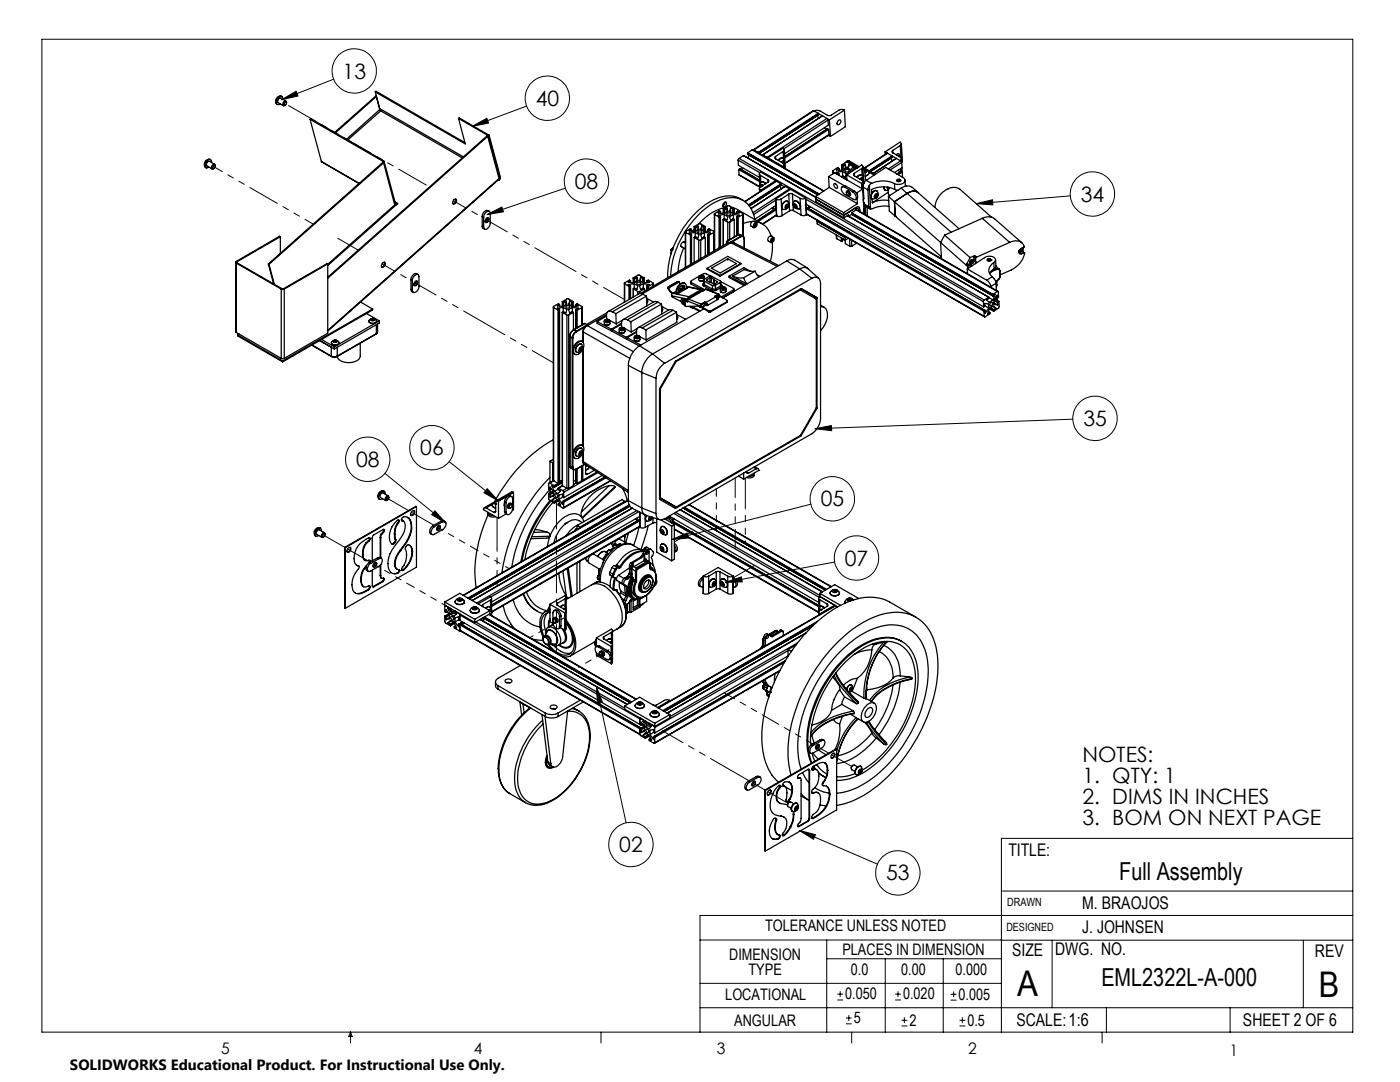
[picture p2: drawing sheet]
<svg xmlns="http://www.w3.org/2000/svg" width="279mm" height="216mm" viewBox="0 0 279 216" stroke-linecap="round" stroke-linejoin="round" font-family="sans-serif">
<defs><g id="words">
<g font-size="7.1">
<text x="203" y="198.7">A</text>
<text x="263.2" y="198.9">B</text>
</g>
<g font-size="4.9">
<text x="223.4" y="175.7">Full Assembly</text>
<text x="219.8" y="196.7">EML2322L-A-000</text>
</g>
<g font-size="4.2">
<text x="68.4" y="15.7">13</text>
<text x="106.9" y="21.1">40</text>
<text x="114.7" y="37.6">08</text>
<text x="215.7" y="40.2">34</text>
<text x="216.2" y="85">35</text>
<text x="71.1" y="93.2">08</text>
<text x="83.9" y="90.8">06</text>
<text x="163.8" y="101">05</text>
<text x="168.6" y="112.8">07</text>
<text x="216" y="152">NOTES:</text>
<text x="216" y="156.2">1. QTY: 1</text>
<text x="216" y="160.4">2. DIMS IN INCHES</text>
<text x="216" y="164.6">3. BOM ON NEXT PAGE</text>
<text x="123.6" y="170">02</text>
<text x="176.9" y="175.7">53</text>
</g>
<g font-size="3.5">
<text x="201.2" y="170.7">TITLE:</text>
<text x="216" y="181.4">M. BRAOJOS</text>
<text x="202" y="190.7">SIZE</text>
<text x="210.6" y="190.6">DWG. NO.</text>
<text x="216" y="186.2">J. JOHNSEN</text>
<text x="262.4" y="190.9">REV</text>
<text x="202.9" y="204.6">SCALE:1:6</text>
<text x="248.1" y="204.6">SHEET 2 OF 6</text>
</g>
<g font-size="3.2">
<text x="152.7" y="185.7">TOLERANCE UNLESS NOTED</text>
<text x="145.5" y="191.5">DIMENSION</text>
<text x="168.1" y="190.5">PLACES IN DIMENSION</text>
<text x="149.4" y="194.6">TYPE</text>
<text x="169.8" y="194.6">0.0</text>
<text x="179.8" y="194.6">0.00</text>
<text x="190.7" y="194.6">0.000</text>
<text x="144.7" y="199.6">LOCATIONAL</text>
<text x="168.7" y="199.4">0.050</text>
<text x="180.2" y="199.4">0.020</text>
<text x="191.3" y="199.5">0.005</text>
<text x="146.5" y="204.6">ANGULAR</text>
<text x="170.4" y="204.2">5</text>
<text x="181.5" y="204.6">2</text>
<text x="193.1" y="204.6">0.5</text>
<text x="44.2" y="210.4">5</text>
<text x="94.6" y="210.3">4</text>
<text x="143.1" y="210.4">3</text>
<text x="193.2" y="210.3">2</text>
<text x="245.4" y="210.6">1</text>
</g>
<text font-size="3" x="14" y="213.5">SOLIDWORKS Educational Product. For Instructional Use Only.</text>
<g font-size="2.3">
<text x="200.8" y="185.7">DESIGNED</text>
<text x="201" y="180.9">DRAWN</text>
</g>
</g></defs>
<g fill="none" stroke="#000" stroke-width=".2">
<path d="M8.4 7.8h261.6v198.2h-261.6zM56.2 19.9l2.9-1.7 .4 1zM66.6 15.8l-10.4 4.1M94.2 25.2l3-1.6 .3 1zM105.1 21.2l-10.9 4M112.9 37.5l-15.7 5.3M213.6 39.1l-18.8 1.5M97.2 42.8l3-1.5 .3 1zM194.8 40.6l3.3-.7 .1 1zM76.8 94.4l12.2 10M89.6 92.1l9.9 7.9M97.2 97.5l2.3 2.5-2.9-1.7z"/>
<path d="M162.6 85.5l3.3-.6 .1 1zM214.1 83.6l-51.5 1.9M86.8 101.9l2.2 2.5-2.9-1.7zM134.1 107.7l3-1.3 .3 1zM144.8 116.2l3.2-1.1 .1 1zM161.8 100.6l-27.7 7.1M166.6 112.1l-21.8 4.1M119 137l1.2 3.1-1 .2zM119 137l6 27.2M159.5 165.7l3.2 .8-.4 1zM159.5 165.7l15.6 6.7M199.8 177.8h70.2"/>
<path d="M270 167.3h-70.2v38.7M139.7 187.6h60.2M139.7 196.2h60.1M165 187.6v18.4M165 191.3h34.8M167.1 199.5h1.1M167.1 198.4h1.1M167.7 197.8v1.1M176.7 191.3v14.7M178.6 199.5h1.2M178.6 198.4h1.2M179.2 197.8v1.1"/>
<path d="M188.2 191.3v14.7M189.7 199.6h1.2M189.7 198.4h1.2M190.3 197.8v1.2M199.8 187.6h70.2M210 187.6v13.5M260.1 187.6v13.5M270 182.7h-130.3v23.3M70 206v2.1M70 206l.3 .8h-.7zM119.9 206v2.1M139.7 201.1h130.3"/>
<path d="M168.8 204.3h1.2M168.8 203.1h1.2M169.4 202.6v1.1M170 206v2.1M179.9 204.7h1.2M179.9 203.6h1.2M180.5 203v1.2M191.5 204.7h1.2M191.5 203.6h1.2M192.1 203v1.2M220 206v2.1M220.8 201.1v4.9"/>
<path d="M245.5 201.1v4.9"/>
<circle cx="70.7" cy="14.2" r="4.4"/>
<circle cx="109.2" cy="19.6" r="4.4"/>
<circle cx="117" cy="36.1" r="4.4"/>
<circle cx="218" cy="38.7" r="4.4"/>
<circle cx="73.4" cy="91.6" r="4.4"/>
<circle cx="86.2" cy="89.3" r="4.4"/>
<circle cx="166.1" cy="99.5" r="4.4"/>
<circle cx="218.5" cy="83.5" r="4.4"/>
<circle cx="170.9" cy="111.3" r="4.4"/>
<circle cx="125.9" cy="168.5" r="4.4"/>
<circle cx="179.2" cy="174.2" r="4.4"/>
</g>
<path d="M162.6 85.5l3.3-.6 .1 1zM94.2 25.2l3-1.6 .3 1zM56.2 19.9l2.9-1.7 .4 1zM97.2 42.8l3-1.5 .3 1zM194.8 40.6l3.3-.7 .1 1zM119 137l1.2 3.1-1 .2zM159.5 165.7l3.2 .8-.4 1zM134.1 107.7l3-1.3 .3 1zM97.2 97.5l2.3 2.5-2.9-1.7zM144.8 116.2l3.2-1.1 .1 1zM86.8 101.9l2.2 2.5-2.9-1.7z" fill="#000"/>
<g fill="none" stroke="#000" stroke-width=".25">
<path d="M56.1 19.2a1.01 1.01 0 0 0-1 1.5M56.2 19.3a1.01 1.01 0 0 0-.9 .5 1.01 1.01 0 0 0 0 1M56.4 19.8a.49 .49 0 0 0-.3-.6 .49 .49 0 0 0-.6 .3 .87 .87 0 0 0-.1 1.4l.5-.2M74.9 18.3l.9 3.4M74.9 18.3l18 10.4-1.4-5.1M74.9 18.3l.1-.1 17.8 10.3M75.1 19.3l-8.2 7.2M75.1 19.3l.7 2.6M75.1 19.3l-.1-.1-8.2 7.2M41.8 31.8a1.01 1.01 0 0 0-.9 1.5M42 31.9a.99 .99 0 0 0-1 .4 .99 .99 0 0 0 .1 1.1M42.2 32.4a.51 .51 0 0 0-.4-.6 .51 .51 0 0 0-.6 .4 .79 .79 0 0 0 0 1.3l.5-.2"/>
<path d="M42.6 33.1l.1-.1a.32 .32 0 0 1 .2 .4 .32 .32 0 0 1-.5 .1zM42.8 32.8l-1-.6a.6 .6 0 0 0-.5 .9l1 .6M43 33.2l-.1-.4a.51 .51 0 0 0-.6 .3 .51 .51 0 0 0 .1 .6l.3-.1M56.8 20.5l.2-.1a.35 .35 0 0 1 .1 .4 .35 .35 0 0 1-.4 .2zM57.1 20.2l-1-.6a.6 .6 0 0 0-.6 .9l1.1 .6M57.2 20.5l-.1-.1a.42 .42 0 0 0-.5-.1 .42 .42 0 0 0-.2 .5l.2 .3 .3-.1M61.9 23.8l2.2 8.4M61.9 23.8l14.5 8.4M61.9 23.8l.1-.1 14.5 8.4M64.1 32.2l7.5 4.4M64.1 32.2l7.6 4.4M75.8 21.7v.1"/>
<path d="M75.8 21.9l.2 .2M75.8 21.7l16.7 9.6M75.8 21.9l-6.7 5.9M76 22.1l-6.6 5.8M76 22.1l16.3 9.4M76.4 32.2v.2M76.4 32.4l-22.8 20.3M76.4 32.4l.2 .1M76.4 32.2v.1M76.5 32.1l.2 .1-.1 .3M76.5 32.1l-.1 .1M76.6 32.5l-22.9 20.2"/>
<path d="M76.6 32.5l2.2 8.4M76.7 32.2l2.3 8.7M90.6 39.8l.3-.1a.53 .53 0 0 1 .2 .6 .53 .53 0 0 1-.5 .4 .46 .46 0 0 1-.3-.4 .46 .46 0 0 1 .3-.5zM90.9 39.7a.68 .68 0 0 1-.5 .9M91.5 23.6l6 3.5M91.5 23.6l.2-.1 5.9 3.5M97.3 27.2l-.1-.1-31.8 28.2M97.3 27.2l-31.9 28.3M97.3 27.2l2.3 8.4M97.5 27.1l2.2 8.4M97.6 27l-.1 .1M97.6 27l2.3 8.4"/>
<path d="M99.5 35.8l.2 .1M99.5 35.4l.2 .1M99.6 35.6v.1M99.6 35.7l-34.2 30.4M99.6 35.7v.1M99.6 35.6l-34.2 30.3M99.6 35.8l.1 .1M99.7 35.5l-.1 .3M99.9 35.4l-.2 .5M99.9 35.4l-.2 .1M147.3 32l.1 1 4.2 2.4M147.3 32l4.4 2.5"/>
<path d="M147.4 33.8l.1 1.1M147.4 33.8l4.2 2.5M147.5 31.6l-.2 .4M147.5 31.6l48.9 28.3M147.5 34.9l4.2 2.4M147.6 33.7l4 2.3M147.6 33.7l-.2 .1M148.2 33.5l-.2 .4M148.3 40a5.8 5.8 0 0 0-6.4 .1 18.6 18.6 0 0 0-8.7 15.3M148.4 31l14.4 8.3M148.4 31l-.9 .6M148.4 31l14.4 8.4"/>
<path d="M149.2 30.8h.1M149.2 30.8l14 8.1M149.2 30.6v.2M149.2 30.6l14.2 8.2M149.2 30.5v.1M149.2 30.5l14.3 8.2M149.5 30.9l-.2 .6M150.1 29.9h.1l14.2 8.2M150.1 29.9l-.9 .6M150.1 29.9l14.3 8.2M150.3 29.9h.2M150.5 29.9l.8 .5"/>
<path d="M151.3 30.4l.1 .1M151.4 30.5v.1M151.6 34.7l.1 2.7-4.2-2.5M151.6 37.7v.6M151.8 35a.36 .36 0 0 1-.2-.4 .36 .36 0 0 1 .2-.3l3 1.8M151.8 35l1.5 .9M151.8 38h.1M151.8 38v.1M151.8 35v1.4M152 36.3a.66 .66 0 0 1 .8 .4M152.2 37.1h.1M152.2 37.1l-.3-.1v.3"/>
<path d="M152.2 30.9v.1M152.2 30.9l.9 .5M152.8 36.7a.57 .57 0 0 0-.8-.4 .57 .57 0 0 0-.2 .8v.2v-.4l.2-.1 .3 .2M153.1 31.4l.2 .2v-.1M153.3 35.9a.24 .24 0 0 1 .2 .2 .24 .24 0 0 1-.2 .2l-1.5 1a.37 .37 0 0 0-.2 .4 .37 .37 0 0 0 .2 .3M153.3 31.5l3 1.7M153.3 35.9v.4M154.8 31.2l-.2 .2 .1 .2 1.6 1a.35 .35 0 0 1 .2 .3 .35 .35 0 0 1-.2 .3M154.8 31.2v.5M154.8 36.1v.1M154.8 39.7v.1M154.8 39.8l.2 3.3"/>
<path d="M154.8 39.7l.2 3.4M154.8 36.1l-3 1.9M154.8 39.9l-4.4 2.9M154.8 36.2h.2M154.8 36.2l-6.2 4M155 36.2l.9 .5M155 36.2l-6.3 4.1M155.4 32a.6 .6 0 0 1 .5-.4 .6 .6 0 0 1 .6 .3l-.1 .8M155.6 37.1l.3 .6M155.9 36.7v.1M155.9 36.7l-6.5 4.2M155.9 39.7l-.4 .2-.7-.1"/>
<path d="M155.9 32.3l.5-.2v.6M155.9 36.8v.1M155.9 39.7l.2 3.3M155.9 36.8l-6.5 4.2M155.9 36.9l.6 .4M156.1 32.3h.3v.3l-.3-.2M156.1 32.3l-.1 .1M156.1 32.3v.1M156.1 32.4v.1M156.2 31.6h-.5l-.4 .4M156.3 29.6a.33 .33 0 0 1 .2 .3 .33 .33 0 0 1-.2 .3M156.3 33.2h.1"/>
<path d="M156.3 29.6l-3 1.9M156.3 29.6h.1M156.3 33.2v.2M156.3 30.2l-1.5 1M156.3 30.2l.1 1.5M156.4 32.7h.1M156.5 29.9l.2 3.3-.1 .3-.1-.6M156.7 37.2l.9 .5M157.4 38.7l-1.5 1M157.4 38.7l.2 3.4M157.6 37.7l.1 .1M157.6 37.7l-7.3 4.7"/>
<path d="M158.2 38.7l-.4-.1-.4 .1M158.2 38.7l1.5 .9M158.2 38.7l.1 3.3M159.7 39.6l.2 3.3M160.8 39.5l-.4 .2-.7-.1M160.8 39.5h.1M160.8 39.5l-3-1.7-3 1.9M160.8 39.5l.1 3.4M160.8 39.5l.2 3.4M160.8 39.7l35.5 20.5M162.4 22.1h-.1l-11.9 7.8M162.4 22.1l-11.9 7.8"/>
<path d="M162.4 22.1l.9 .5M162.8 39.2l5.6 3.2M162.8 39.2v.5M162.8 39.7l5.6 3.3M162.8 39.7v.5l5.7 3.3M163.1 23.1l.3 .5M163.3 22.6v.1M163.3 22.6l-12 7.8M163.3 22.7l-11.9 7.8M163.3 22.7l.1 .2M163.3 22.6l.8 .5M163.4 22.9h-.1"/>
<path d="M163.4 22.9l-11.9 7.7M164.1 23.1l-11.9 7.8M164.1 23.1l.9 .5M164.5 25.5l.4 .4M165 23.6l.2 .4M165 23.6l-11.9 7.8M165.1 25.7h.1M165.1 23.7l.4 .2M165.1 25.7l-8.5 5.6M165.1 25.7l.2 .1M165.2 24l.1 1-8.7 5.7M165.2 24l-8.8 5.7"/>
<path d="M165.3 27l.4 .2M165.3 35.2l3.2 1.8M165.3 35.2l.2 2.2M165.3 25.8l-8.7 5.7M165.3 25.8l.1 1M165.4 26.8l-8.7 5.8M165.5 37.4l-2.7 1.8M165.5 37.4l5.6 3.2M165.5 23.9l.2 3.3M166.2 34.2v.5M166.2 34.3l6 3.4M166.2 34.3v.4"/>
<path d="M166.5 36.6a.59 .59 0 0 1 .5 .4 .59 .59 0 0 1 0 .6 .67 .67 0 0 1-.5-1zM166.5 34.5l-1.2 .7M167.3 24.1l.1-.1a.38 .38 0 0 1 .5 .2 .38 .38 0 0 1-.3 .5l-.2 .2a.44 .44 0 0 1-.4-.4 .44 .44 0 0 1 .3-.4zM167.4 33.6l-.3-.1-.9 .5v.3M167.4 34.7l-.3 .1M167.4 33.6v.3v-.3M167.4 34.6v.4v-.3M168 32.9v.1M168 32.9v1.1M168 33l.1 .1M168 33v1M168.1 34.2l-1.2 .2 .5 .3"/>
<path d="M168.1 34.2l.8 .4-.2 .8-.5-.3-.3 .2M168.1 34.2l.1 .9M168.1 33.1l.1 .9M168.2 33.1h-.1M168.2 33.1l.1 .8M168.5 22l-.8-.1-2 1.2-.6-.1-1.6-.9-.6-.1-.4 .2M168.5 37.3a.47 .47 0 0 0-.6 .2 .47 .47 0 0 0 .1 .6l.4 .6 1.9 1.1a.46 .46 0 0 0 .6-.2 .46 .46 0 0 0-.1-.6l-.6-.7M168.5 22l-3 1.9M168.5 22l.2 3.3-3 1.9M168.5 37.3l1.7 1M168.6 34a.45 .45 0 0 1 .5-.2 .45 .45 0 0 1 .3 .3 .44 .44 0 0 1-.4 .3 .44 .44 0 0 1-.4-.4zM168.7 32.8l.2 .7-.8 .5-1.2-.1 .5-.3"/>
<path d="M168.7 32.8l-.5 .3M168.7 32.8v.8M168.8 37.1l-.3-.1-.4 .3M168.8 37.1l-.3 .2M168.8 37.1l1.7 1M168.8 35.8h.2M168.9 38.5v-.2a.49 .49 0 0 1 .6 0 .49 .49 0 0 1 .2 .6l-.2 .2-.3-.1M169 38.4a.38 .38 0 0 1 .4 .2 .38 .38 0 0 1-.1 .4l-.3-.2zM169 34.9l3 1.7M169 34.9v1M169 38.2a.55 .55 0 0 1 .6 .2 .55 .55 0 0 1 0 .7M169 32.2l1.1 .6"/>
<path d="M169 32.2v.1M169.1 32.2l.4-.1 1.9 1.2M169.1 32.2h-.1M169.1 32.2l2.1 1.2M169.4 32.8l.3 .1M169.4 32.8l-.2 .7 .6 .4M169.4 32.8v.3M169.5 33a.72 .72 0 0 1 1.2 .3M169.6 34.4l-.4 .2v.1M170 32.8l-1-.5-1 .6M170.3 33.4l-.2-.2a.45 .45 0 0 0-.5-.2 .45 .45 0 0 0-.3 .6M170.3 32.9l.9 .5"/>
<path d="M170.5 34.6l-.2 .2 .2 .3M170.5 35.1l1.5 .8a.33 .33 0 0 1 .2 .4 .33 .33 0 0 1-.2 .3M170.5 38.1a.99 .99 0 0 1 .2 1.7M170.5 38.1l-.3 .2M170.5 34.6v.5M170.8 38.4l.2 .1M170.8 33.4h.4M171 38.5v.2M171 33.5a.92 .92 0 0 0-1 0 .92 .92 0 0 0-.4 1M171.1 35.4l.1-.2a.61 .61 0 0 1 .9-.1 .61 .61 0 0 1 0 .9v.1a.32 .32 0 0 0 0-.5 .32 .32 0 0 0-.4 0l-.1 .1M171.1 33.5a.9 .9 0 0 0-1.1 .7M171.1 39.6v1"/>
<path d="M171.7 35.8l.3-.2 .1 .2M171.8 35.8v-.1l.3 .1M171.9 34.9h-.4l-.5 .5M172 33.6a.36 .36 0 0 0 .2-.3 .36 .36 0 0 0-.3-.4l-2.9 2M172 33.6l-1.5 1M172 36.6h.1M172 36.6v1v-1M172 33.6v1.5M172.1 35.8l-.1 .1M172.2 37.7l-1.2 .8M172.2 37.7l.3 5M172.2 33.3l.2 3.3-.1 .3"/>
<path d="M172.2 36.2l.2 4.4M172.2 33.8l.3 .1 .1 .2 .1 1.7M172.2 33.7l.2 .1M172.2 33.3l2.5 1.5M172.2 33.7l.3 .1M172.3 37.4l.9 .5M172.4 33.8a.66 .66 0 0 1 .8 .3 .66 .66 0 0 1-.1 .8l-.5 .2M172.4 33.8l.6 .2-.1 .3-.3 .2M172.5 33.9l.3 .2-.1 .2M172.6 34.3h.1M172.7 35.8l.1 .2M172.7 35.8l.2 .1"/>
<path d="M172.9 36l3.9-2.6 3.4 2a.68 .68 0 0 1 .4 .8 .68 .68 0 0 1-.8 .5l-.8 .1-.5-.2M172.9 36l-.5 .5M172.9 36l1.1 .6M173.2 37.9l.2 3.3M173.3 34.3l1.1 .6M173.4 34.5l-.1 .4-.6 .2M173.4 34.5h.1M173.5 37l-.3 .9M173.5 37l.2 4.7M174 36.6a5.3 5.3 0 0 1 4.5 0M174 36.6l-.5 .4M174 39.7l.1 .8"/>
<path d="M174.1 38.5a.59 .59 0 0 1 .8-.4 .59 .59 0 0 1 .3 .8 .82 .82 0 0 1-1.3 .6v-.6zM174.6 39.2l.1 .2 .3-.2M174.7 39.1l-.1 .1M174.7 39.1l.3 .1M174.8 38.7l.1-.1a.41 .41 0 0 1 .4 .4 .41 .41 0 0 1-.4 .4l-.1 .1a.41 .41 0 0 1-.4-.4 .41 .41 0 0 1 .4-.4zM174.8 38.8l-.1 .3M174.9 38.8l.2 .1M175 38.1a1.01 1.01 0 0 0-1 .5 1.01 1.01 0 0 0 .1 1.1M175.1 38.9l-.1-.2-.3 .2-.1 .3M175.1 38.9l-.1 .3M176.6 30.3l.5 .3M176.6 30.3l.1 .5"/>
<path d="M177.1 30.6l-4.6 2.9M177.1 37.4v.2l.2 .3M177.1 30.6l.9 .5M177.1 30.6l-4.5 2.9M177.2 38.4l-3.1 2.1M177.2 37.4l.2 .3M177.3 37.9a.52 .52 0 0 1-.7 0 .52 .52 0 0 1-.1-.6v.4l.2 .3M177.3 39.2l1.2 1.1M177.3 39.2l.2 2.9 1.2 1M177.3 37.4l-.1 .1M177.3 37.4l.1 .1M177.3 37.4h.1"/>
<path d="M177.5 37.4a1.24 1.24 0 0 0 .1 1.7M177.8 31.6l.3 .5M178 31.1l.1 .1M178 31.1l-4.5 3M178 31.1l.9 .5M178.1 31.2v.2l-4.4 2.8M178.1 31.2l-4.5 2.9M178.2 30a.24 .24 0 0 0-.2 .3 .24 .24 0 0 0 .2 .2l1.5 .9a.37 .37 0 0 1 .2 .3 .37 .37 0 0 1-.2 .3M178.2 30v.5M178.5 36.6l.1 1.2M178.6 37.8a5.3 5.3 0 0 0-4.7 0l.1 .8M178.6 37.8l.6 .2"/>
<path d="M178.9 30.9a.32 .32 0 0 1 .5-.2 .32 .32 0 0 1 0 .5M178.9 31.6l-4.6 3M178.9 31.6l.8 .5M179 36.1h.1M179 34.7l.8-.5zM179.1 35.9a.28 .28 0 0 1 .3-.2 .28 .28 0 0 1 .2 .4h-.4zM179.2 33.9l.4 .5M179.5 35.8h.1a.33 .33 0 0 1 0 .5 .33 .33 0 0 1-.5-.1l-.1-.1 .2-.3M179.6 32h.1M179.7 29a.36 .36 0 0 0 .2-.3 .36 .36 0 0 0-.3-.3l-3 1.9M179.7 29l-1.5 1M179.7 32v.1"/>
<path d="M179.7 29l.1 2.5M179.7 32.1l.3 .3M179.7 33.7l.1 .5M179.7 32.1l-2.4 1.6M179.8 36h.1M179.8 33.6v.6M179.8 37.5a1.94 1.94 0 0 1 2.3-.1l1.2 1.1M179.8 37.5l1.2 1.1M179.8 37.5l-2.5 1.7M179.8 34.2l.3 .1M179.9 28.7l.2 3.3-.2 .3v-.6M180 32.4v1.1l-1.5 .9"/>
<path d="M180 32.4l-2.4 1.5M180 33.5l.1 .8M180.1 34.3v1M180.1 34.3l-.9 .6M180.1 35.3h.1M180.1 35.3v.1M180.6 35.9l.1 1.2M180.7 37.1h.1M181 38.6l-2.5 1.7M181 38.6l8.8 7.8M183.2 38.5a1.74 1.74 0 0 0-2.2 .1M183.2 38.5l8.2 7.1"/>
<path d="M183.3 38.5a1.8 1.8 0 0 0-2.3 .1M47 52.3v13.9l.1 .1M47.1 52.2l-.1 .1 .1 .2M47.1 52.5v13.8M47.1 52.5l9 5.2M47.1 52.2h.2M47.3 52.2v.2M47.3 52.4l-.2 .1M47.3 52.4l9 5.2M53.6 52.7l1 4M53.6 52.7h.1M53.7 52.7l1.1 4"/>
<path d="M56 47.2l-.2-.1-8.7 5.1M56 47.2l-8.7 5M56 47.2v3.3M56.1 57.7h.6M56.1 57.7v13.8M56.3 57.6h.3M56.3 57.6l-.2 .1M56.6 57.6l.1 .1M56.7 57.7v13.8M65.4 52.7l-8.7 5M65.4 52.7v13.8l-8.7 5M65.4 52.7l-.1-.1-8.7 5"/>
<path d="M76.3 52.6l.3-.2a.41 .41 0 0 1 .4 .3 .41 .41 0 0 1-.3 .5l-.3 .1-.3-.1zM76.7 52.3a.7 .7 0 0 1-.5 1M78.8 40.9l.1 .1M78.8 40.9l-13.4 11.8M78.8 40.3l.6 .3-14 12.4M79 40.5h-.1M79 40.5v.1M79 40.5l-.2-.1 .5 .3M79 40.6l-.1 .1M79.1 40.5l-.1 .1M82 57.7l.1 .4 .4 .2M82 55.8l.3 .2"/>
<path d="M82 57.7l.3 .2M82 55.8v1.9M82.3 56a1.09 1.09 0 0 1 1.1-1.2l.2 .2v2.1a.95 .95 0 0 1-1.2 1.1l-.1-.3M82.3 56v1.9M82.8 56.2l.3-.1a.51 .51 0 0 1 .2 .6 .51 .51 0 0 1-.5 .3l-.2-.2zM83 56.1v.3l-.4 .5M83.4 54.8a.83 .83 0 0 0-1.3 .6l-.1 .4M96.2 45.1l.1 .4 .4 .2M96.2 43.2l.3 .2M96.2 45.1l.3 .2M96.2 43.2v1.9M96.5 43.4a.96 .96 0 0 1 1.3-1.1v2.2a.95 .95 0 0 1-1.2 1.1l-.1-.3"/>
<path d="M96.5 43.4v1.9M97 43.6l.2-.1a.39 .39 0 0 1 .4 .3 .39 .39 0 0 1-.3 .5l-.4 .1-.1-.2zM97.3 43.5l-.1 .3-.4 .4M97.6 42.2a1 1 0 0 0-1.4 1M124.6 56.6v3.7M124.7 56.7l.9 .4M124.7 56.7v3.6M125.6 57.1h.1M125.6 57.1v2.7M125.6 57.1v2.6M125.8 57h.1M125.8 56.1l-.2-.2-1 .5 .1 .3"/>
<path d="M125.8 57l-.2 .1M125.8 56.1l-.4 .2 1.2 .1M125.8 56.1v.3M125.8 57v2.6M126.4 55.5l1-.6 1.2 .6M126.4 55.5v.9M126.4 55.5l.2 .1M126.4 57.6h.1M126.4 57.6v1.7M126.4 57.6l.9 .6M126.6 56.6l.7 .4-.2 .7-.5-.2M126.6 55.6h.1"/>
<path d="M126.6 55.6v.8M126.6 56.6v.9M126.6 57.5l-.2 .1M126.6 56.6l-1.2 .2 .4 .2M126.7 55.6v.8M127.1 56.4a.43 .43 0 0 1 .5-.1 .43 .43 0 0 1 .3 .3 .42 .42 0 0 1-.5 .2 .42 .42 0 0 1-.3-.4zM127.1 55.3l.2 .7-.7 .4M127.1 55.3l-.4 .3M127.1 55.3v.8M127.3 58.2h.4M127.3 58.2v.5M127.7 58.2v.4"/>
<path d="M127.8 55.3l.5 .3M127.8 55.3l-.2 .7 .8 .4 1.2-.1-.4-.2M127.8 55.3v.8M128.3 55.6h.1M128.3 58.7l-.5-.1h-.3l-6.1 3.6M128.3 58.7l-6.1 3.5M128.3 58.7l.7 .4M128.3 55.6v.8M128.4 55.6v.8M128.4 56.6l-.8 .4 .2 .7 .5-.2 .3 .1M128.4 56.6l1.2 .2-.4 .2M128.4 56.6v.9"/>
<path d="M128.6 55.5v.9M128.6 57.6v.5M128.6 57.6l-.9 .6M128.6 55.5l-.2 .1M129 59.1l-6.1 3.5M129 59.1l.1 2M129 59.9l.2-.2-.2-.2 .2 .2-.2 .3M129.2 57h.1M129.1 56.1v.3M129.1 57v.8M129.2 56.1l.2-.2 .9 .5v.3M129.2 57l.2 .2"/>
<path d="M129.2 56.1v.3M129.2 57v.8M129.2 59.6l1.2 .7M129.3 59.7v.6l-.2 .1M129.4 57.2v.4M130.3 56.7l-.9 .5M130.3 56.7v.4M130.4 56.6v.5M133.3 57.6l.4 .5 .5 .5M133.4 57.2l-.1 .4M133.4 57.2h.1M133.4 57.5l.4 .6 .6 .4"/>
<path d="M133.4 57.5l-.1 .1M133.4 57.5h.1M133.5 57.2l-.1 .3M134 59l.2 .3 1.7 .9M134 59h.1M134 59l3.3 .7M134.1 49.8h-.2v.9M134.1 49.8h.1M134.1 49.7l-.2 .1M134.2 58.5l-.2 .5M134.2 58.5l3.3 .7M134.3 49.4l-.2 .2v.2"/>
<path d="M134.4 49.4l-.2 .1M134.4 58.5h-.2M134.8 58.4v.1l.2 .1M134.8 58.4l.1 .1M134.9 58.6h.1M134.9 58.2v.4M134.9 58.2l.2 .1M134.9 58.3l-.1 .1M134.9 58.1l-.5 .4M135.1 58.3v.3M135.1 56.2l-1.7 1M135.3 56.2l.2 .1"/>
<path d="M135.3 56.2l-1.8 1M135.3 56.2h-.2M135.5 56.3l.2 .4M135.5 56.3l-2.1 1.2M135.9 49.2l.9 .5M136.1 57l.4 .2M136.3 59.7h-.2a.77 .77 0 0 0-.1 .8 .77 .77 0 0 0 .7 .4M136.3 59.7l.4 .2M136.4 59.6l.4 .2v.1M136.4 59.6l-.4 .1M136.4 56.9l.2 .4-.2 .7M136.4 49.5a13.3 13.3 0 0 0-1 4.7"/>
<path d="M136.4 59.6l-.1 .1M136.5 48.3l.3 .1M136.5 57.6l-1.1 .7M136.5 57.2l-1 .6M136.5 57.2h.1M136.6 57.4l-1.2 .7M136.6 60l.2 1.1M136.6 48.3a.55 .55 0 0 0-.6 .3 .55 .55 0 0 0 .1 .6M136.6 57.8a.53 .53 0 0 0-.1-.8 .53 .53 0 0 0-.8 .3l-.3 .6 .1 .6M136.7 59.9v.1M136.7 59.9h.1M136.7 56.6a1.27 1.27 0 0 0-1.7 1.1l-.1 .5"/>
<path d="M136.8 46.3v7.1M136.8 59.9h.1M136.8 46.4v6.9M136.8 59.9v.1M136.8 59.9l.4 .2M136.8 46.4l1 .5M136.9 59.8v.2M137 57.2a.69 .69 0 0 0-.5-.7 .69 .69 0 0 0-.8 .4l-.4 .7-.2 .7M137 57.1l3.1 .7M137 57.2l.1 .4M137 57.4h.2M137 57.2l2.9 .6"/>
<path d="M137.1 57.5h.1M137.1 57.5l-1.7 1-.4 .1M137.2 57.4l-.1 .1M137.2 57.4v.1M137.3 59.7v.1M137.4 59.7l-.2 .4M137.4 59.7l2.5 1M137.5 59.2l-.2 .5M137.8 46.9v5.9M137.9 56.2l.1 .5M138 45.8l-.2-.2-1 .6v.2M138 56.4l2.7 1.4"/>
<path d="M138 45.8v.3M138 46.8v5.9M138 56.4v.3M138 56.7l1.9 1M138 46.8l-.2 .1M138 45.8l-.5 .3 1.2 .1M138.5 47.4v5M138.5 47.4l1 .5M138.6 45.2h.1M138.6 45.2v1M138.6 45.8l-.3 .3M138.6 45.2l.1 .1"/>
<path d="M138.7 46.4l-1.2 .1 .5 .3M138.7 45.3h.2M138.7 46.4l.8 .4-.2 .7-.6-.2M138.7 47.3l-.2 .1M138.7 45.3v.9M138.7 46.4v.9M138.9 45.3v.8M139.3 45.1l-.4 .2M139.3 45.1l.2 .7-.8 .4M139.3 45.1v.8M139.3 46.1l.4-.1 .4 .2a.4 .4 0 0 1-.4 .3 .4 .4 0 0 1-.4-.3zM139.4 58.3l.1 .2"/>
<path d="M139.4 55.3v.5a.72 .72 0 0 0 1 .2M139.4 55.2l-1.4 .8-.1 .2 .1 .2M139.5 47.9h.3M139.5 44.7l.3-.1 1 .6M139.5 44.7l-.9 .5M139.5 47.9v3.9M139.6 57.7h.1M139.6 55a.47 .47 0 0 1 .5-.1 .47 .47 0 0 1 .3 .5 .47 .47 0 0 1-.5 .1 .47 .47 0 0 1-.3-.5zM139.6 56h.1M139.7 55.2l.1 .2 .4-.1M139.7 57.7h.1M139.7 55.1v.1"/>
<path d="M139.7 55.1l.1 .3-.1-.2M139.8 47.9v3.7M139.9 57.8h.3v.2M139.9 54.9l.6-.3h.3l1.1 .5M139.9 57.8l-2.4 1.4M139.9 58l.2 .1M140.1 55l.2 .1M140.1 55l-.4 .1M140.1 55v.4M140.1 45.1l.4 .2M140.1 45.1l-.3 .7 .8 .4 1.1-.1-.4-.3M140.1 45.1v.8"/>
<path d="M140.1 58.1l-.2-.1-2.4 1.4-.1 .3M140.1 58.1h.1M140.2 57.9h.4M140.2 58h.1M140.3 57.9h.1M140.3 57.9l-.1 .1M140.3 55.1l-.1 .2M140.3 57.9v.1M140.3 55l.2 .1a.56 .56 0 0 1-.5 .5 .56 .56 0 0 1-.6-.4l.2-.2M140.4 57.9h.1M140.4 57.9v.1M140.4 56h.1"/>
<path d="M140.4 56.6h.1M140.4 56l-.5 .1-.3-.1M140.4 56.6a.26 .26 0 0 0-.2 .2 .26 .26 0 0 0 .2 .2M140.4 56.6l.1 .2M140.4 55.9v.7M140.4 57l1.6 .9M140.5 45.3h.1M140.5 45.3v.8M140.5 56.1l-.1-.1 .1-.3 1.1-.6h.4l1.9 1-.1 .3M140.5 56.1l1.7 .9M140.5 56.1v.7M140.5 56.8l-.1 .2"/>
<path d="M140.5 55.2l.1 .5M140.5 56.8l1.7 .9M140.5 45.3v.9M140.6 46.4l1.1 .1-.4 .3M140.6 46.4l-.8 .4 .3 .7 .4-.3 .3 .2M140.6 46.4v.9M140.8 45.2v1M140.8 47.4v3.7M140.8 45.2l-.3 .1M140.8 47.4l-1 .5M140.8 57.7l2.7 1M140.8 57.7l2.5 1"/>
<path d="M140.8 57.7l-3.4 2M141 55.8v.2M141 56l.7 .3M141.1 53.6v.1l2.6 1.4M141.1 53.6l2.6 1.4M141.3 45.8l.2-.2 1 .6v.2M141.3 45.8v.3M141.3 46.8v4M141.3 46.8l.2 .1M141.5 46.9v3.7M141.7 55.5h.3M141.7 55.5l-.7 .3"/>
<path d="M141.7 55.5v.8M142 55.5l.5 .2M142 55.5v.9M142 53.5l3.2-1.9 1.8 1-3.3 1.9zM142 57.9l.4 .1 .5-.1M142.2 57v.7M142.2 57.7l-.2 .2M142.5 46.4l-1 .5M142.5 46.4v3.7M142.5 55.8l.7 .4M142.5 55.7v.1M142.5 55.7v1v-.9"/>
<path d="M142.5 49.7h.1M142.6 42.7l-.1 7.4M142.6 42.8l.9 .5M142.6 42.8v7.2M142.8 56.9l-.6 .1M142.8 56.9v.7M142.8 57.6l-.6 .1M142.8 57.6l.1 .3M142.8 59.2l.4 .6M142.8 59.2l-1.9 1.2M143.1 59.5h.1M143.2 59l.6 .1"/>
<path d="M143.2 56.2v.1l-.5 .4-1-.4M143.2 59.7h.1M143.2 56.2v.1M143.2 59h.2M143.2 59.5h.1M143.2 59.5l.1 .2-2.1 1.2M143.3 58.7l.3 .2-.2 .1M143.3 58.9h.1M143.3 58.7l-.7 .4 .2 .1M143.3 58.9l-.5 .3M143.4 58.9v.1M143.5 43.3h.1"/>
<path d="M143.5 43.3v6.2M143.6 43.3v6.1M143.7 55v.1M143.8 42.2l-.3-.1-.9 .5v.2M143.8 59.1v.1M143.8 42.2v.3M143.8 43.2v6.1M143.8 43.2l-.2 .1M143.8 42.2l-.5 .3 1.2 .1M143.8 59.1l-.6 .4M143.8 56.4l-1 .5M143.8 56.4v.7"/>
<path d="M143.8 42.2h.1M143.8 57.1l.1 .2M143.8 57.1l-1 .5M143.8 59.2l1.3 .7v.3M143.8 59.2l-.6 .3M143.9 56.9h.1M143.9 57.4a.47 .47 0 0 1 .5-.2 .47 .47 0 0 1 .3 .5 .47 .47 0 0 1-.5 .1 .47 .47 0 0 1-.3-.4zM143.9 56.9v-.7l2.5 1.3 .1 .1-.1 .3M143.9 56.9l-.1 .2M143.9 56.8h.1M143.9 58.3h.1M143.9 56.8a.26 .26 0 0 1 .2 .3 .26 .26 0 0 1-.2 .2"/>
<path d="M143.9 56.8v.1M143.9 57.3l-1 .6M144 57.6l.1 .1 .5-.1M144 59.2h.1M144.1 57.4l-.1 .2M144.1 57.4v.3l-.1-.1M144.3 41.6l1-.5h.3l.9 .5M144.3 41.6v1M144.3 41.6l.2 .1M144.4 43.8v5.2M144.4 43.8l.8 .5M144.4 57.3l.2 .2"/>
<path d="M144.4 57.3l-.3 .1M144.4 57.3v.4M144.4 40.5l.4-.2a.5 .5 0 0 1 .1 .7 .5 .5 0 0 1-.6 .1zM144.5 43.7l-.1 .1M144.5 42.8l.8 .5-.2 .6-.6-.2M144.5 42.8l-1.2 .1 .5 .3M144.5 41.7h.1M144.5 41.7v.9M144.5 42.8v.9M144.6 57.5v.1M144.6 41.5a9.2 9.2 0 0 0-5.1 3.2M144.6 41.7v.8"/>
<path d="M144.7 57.3l.2 .1a.56 .56 0 0 1-.5 .5 .56 .56 0 0 1-.6-.3l.1-.2M144.7 40.3l-.1 .5-.3 .3M144.8 58.3l-.5 .1-.4-.1M144.9 57.6v.5a.71 .71 0 0 1-1.1 0v-.5M145.1 48.2l-.1 .4M145.1 41.5l-.5 .2M145.1 41.5l.2 .7-.8 .4M145.1 41.5v.8M145.1 48.2l.4 .3M145.1 42.5h.5l.2 .1a.39 .39 0 0 1-.3 .4 .39 .39 0 0 1-.4-.4zM145.2 44.3h.4M145.2 44.3v3.7"/>
<path d="M145.2 51.6v.3M145.5 48.5h-.3l-17.4 10.1M145.5 48.5h.1M145.5 55.1v.3l3 1.6M145.5 55.1l3.3 1.7M145.6 44.3v3.5M145.8 41.5l.5 .2M145.8 41.5l-.2 .7 .8 .4 1.1-.1-.4-.3M145.8 41.5v.8M145.9 48.3h.1M145.9 48.3v.1M145.9 48.3h.3"/>
<path d="M145.9 48.3l-.4 .2M145.9 48.4l-17.7 10.2M145.9 48.4l9.2 4.8M146.2 55.1a3.8 3.8 0 0 0 2.2 .3M146.2 55.1l2.8 1.6M146.2 48.2l-.3 .1M146.2 48.2v.1M146.2 48.2l.3 .2M146.2 48.3l9.2 4.7M146.3 41.7h.1M146.3 41.5l.8 .2 5 3M146.3 41.7v.8"/>
<path d="M146.3 41.7v.9M146.4 42.8l-.8 .5 .2 .6 .5-.2 .2 .1M146.4 42.8l1.1 .1-.4 .3M146.4 42.8v.9M146.4 57.9v.3M146.4 57.9l-2.4 1.3M146.5 57.7l-.1 .5M146.5 43.8l-.9 .5M146.5 41.6l-.2 .1M146.5 41.6v1M146.5 43.8v3.5M147.1 42.2h.1"/>
<path d="M147.1 42.2l.2-.1 1 .5-.1 .2M147.1 42.2v.3M147.1 43.2v3.8M147.1 43.2l.2 .2M147.2 46.9h.1M147.2 46.9l-2.2 1.3M147.3 46.9l-2.2 1.3M147.3 46.9l.5 .3M147.3 43.4v3.4M147.8 47.2v.1M147.8 47.2l-2.3 1.3M147.8 46.8l-.6 .1"/>
<path d="M147.8 47.3a.44 .44 0 0 1 .5-.1 .44 .44 0 0 1 .2 .5M147.8 46.8l-.5 .1M147.8 46.8l.5 .3M147.8 47.3l-1.6 .9M147.8 52.6l-4.1 2.4M147.8 52.6v.1l-4.1 2.4M147.8 52.6l-2.6-1.4-4.1 2.4M148.2 42.8l-.9 .6M148.2 42.8v4.3M148.3 47.1l.3 .5M148.3 47.1l-.5 .1M148.3 42.7v4.4"/>
<path d="M148.4 55.4l.7 1.2M148.5 47.7h.1M148.6 47.6v1.9M149.5 41.1l6.4-4.2zM149.8 54.1l-1.4-.7-2.9 1.7M149.9 41.6l6.8-4.4zM150.1 44.2l-1.8 .4M150.1 44.2l-.2 .3-.1 .5 .6 .4M150.1 44.2l.4-.1 .5 .3M150.5 44.7l.2-.3a.41 .41 0 0 1 .5 .4 .41 .41 0 0 1-.4 .5l-.2 .1-.3-.1zM150.5 45.1l.2 .1M150.6 44.2a3.7 3.7 0 0 1 3.3 2.9"/>
<path d="M150.6 43.8a4.7 4.7 0 0 0-6.3-4.1 15.9 15.9 0 0 0-8.6 8.3 16.1 16.1 0 0 0-1.9 7.1M150.6 44.8l.3 .1M150.7 54.1l.7 1.2M150.7 54.1h-.9l-1.3-.3-2.3 1.3M150.7 54.1l-2.3 1.3M150.9 44.9v-.2l-.4 .2v.3h.2M150.9 44.9l-.2 .3M151 54.8l.7 .3M153.9 47.1a.64 .64 0 0 0-.5 1l.4 .3M153.9 47.1h.1M153.9 47.1l.5 .3M153.9 47.6l.4-.2a.57 .57 0 0 1 .1 .7 .57 .57 0 0 1-.6 .3l-.1-.3z"/>
<path d="M154 48l.2 .1M154.1 47.7l.2 .2M154.1 48.4v1.6l-.4 2.1M154.3 41.3l.2 .5-.4-.3M154.3 47.9v-.2h-.2l-.1 .5 .2-.1M154.3 47.9l-.1 .2M154.9 41l-4.3 2.7M154.9 41.6l-3.8 2.5 3.8-2.5M154.9 41.8l-3.6 2.4M155 42.9l-2.8 1.8M156.1 43a.96 .96 0 0 1-1.1 .1M156.3 40.6a.59 .59 0 0 1 .8-.5 .59 .59 0 0 1 .3 .9 .82 .82 0 0 1-1.3 .6l-.1-.4z"/>
<path d="M156.8 41.3l.3 .2M156.9 40.9l.2-.2a.49 .49 0 0 1 .3 .6 .49 .49 0 0 1-.5 .4l-.2-.2zM157 52.1l.7-.3 .8 .1 2.7 1.6M157 52.1l-12.7 7.3 2.1-1.2M157 52.1l2.6 1.6M157 40.9h.3v.3M157 40.9l-.2 .3v.3h.3M157 40.9v.1M157 41l-.2 .3M157 41l.3 .2M157.2 40.2a1.02 1.02 0 0 0-1 .5 1.02 1.02 0 0 0 0 1.1M157.3 41.2l-.2 .3"/>
<path d="M157.6 42.1l-1.5 .9M158.3 42l-.7 .1M158.3 42l1.6 .9M158.4 40.7a.57 .57 0 0 1 .5 .2 .57 .57 0 0 1 .1 .7 .69 .69 0 0 1-.6-.9zM158.5 40.2a1.03 1.03 0 0 1 1.2 1.1v.2a.86 .86 0 0 1-1.1 0 .86 .86 0 0 1-.2-1.1zM158.5 41.1v-.3h.2l.2 .3 .1 .3h-.3M158.5 41.1l.2 .3M158.5 40.1a1.07 1.07 0 0 1 1.2 1.3l-.1 .3M158.8 41l.1 .2M158.8 40.9v.1M158.8 41l-.3 .1M159 41.3l-.3 .1"/>
<path d="M159.6 57.7l.1 .2M159.6 53.7l.6-.3h.8l2.4 2.1M159.6 53.7l-29.4 16.9M159.6 53.7l2.4 1.8M159.7 57.9l-24.8 14.2M159.7 57.9l3.2 1.8v21.7M160.8 40.7l35.5 20.5M160.9 41.3l35.7 20.6M160.9 41.6l35.5 20.5M160.9 42.9a.96 .96 0 0 1-1 0M160.9 42.7l35.6 20.5M160.9 42.9h.1"/>
<path d="M160.9 42.7l35.5 20.4M161.4 41.1l-.1 .5 .4-.4M162 55.5a1.07 1.07 0 0 1 1.3-.1 1.07 1.07 0 0 1 .5 1.2v26.9a4.1 4.1 0 0 1-1.8 3l-29.4 17a1.06 1.06 0 0 1-1.2 .1 1.06 1.06 0 0 1-.5-1.1M162 55.5l-29.4 17M163.1 43.9v.2M163.1 59.4v22.1M163.1 59.4l-3.2-1.8-25.1 14.5M163.1 59.4l-.4-.2v.4M163.1 44.1l5.6 3.3M163.1 44.1v.6l5.6 3.2M166.9 46.8l.1 .8M167 46.9v.7"/>
<path d="M167 47.6l.9 .6M167.9 47.4v.8M168.1 47.6v.4M168.1 48l-.2 .2M168.1 47.7h.1M168.4 42.4v.6M168.4 43l.1 .5M168.7 47.2v.2M168.7 47.4v.5M168.7 47.9v.7l.9 .5M168.8 47.3l-.1 .1M169.1 43l28.2 16.3"/>
<path d="M169.3 47.6l-.6 .3M169.5 47.7l.1 1.4M169.6 49.1h.4M169.9 47.9l.1 1.2M170 42.8l28.2 16.3M170 42.4v.2M170 42.5l28.2 16.2M170 42.8l28.1 16.2M170 42.7l-.6 .4-.1-.2-.8 .6M170 42.6l28.1 16.2M170.9 41.4l-2.5 1.6M170.9 41.4v.5l-.9 .5"/>
<path d="M170.9 41.4l.7 .4-.4 .2M170.9 41.9l28.1 16.3M170.9 41.8l28.3 16.3M170.9 48.5l-.9 .6M171.1 40.6l-2.7 1.8M171.6 42.2l-.1-.8-.4-.2-2.7 1.8M172.3 40.5h.1M172.3 40.6h.1M172.4 40.6l.2 .5 1 .6M172.4 40.6l1 .6M172.4 40.9v.1M172.4 41h.1"/>
<path d="M172.4 41a.35 .35 0 0 1 .3 .4 .35 .35 0 0 1-.3 .3M172.4 41.7h.1M172.4 41v.1M172.4 41.7l.1 1.1M172.7 41.3l.1 1.6M173 41.3l.1 1.8M173.4 41.2l.1 .4 .2 .1M177.4 40a5.4 5.4 0 0 0-3.3 .5M177.4 41.2a7.2 7.2 0 0 0-3.7 .5M178.5 40.3l9.2 8.1M178.5 40.3l.2 2.8M178.7 43.1h.1"/>
<path d="M178.7 43.1l9.2 8.1M186.6 41.4a4.3 4.3 0 0 1 4-4l1 .4 6.3 5.6M187.7 48.4l5.4 4.8M187.7 48.4l.2 3.2M188.5 46.9l-.8 1.5M188.5 46.9l5.1 4.5M192.8 52.8l.4 .3M193 52.7l-.2 .1M193 52.7h.6M193 52.7l.4 .3M193 53.7l.1 .9M193 53.7l3.9 2.2"/>
<path d="M193.1 53.2l.1 .4M193.2 53.1l-.1 .1M193.4 53l-.2 .1M193.6 51.4l-.8 1.4M193.6 52.7l.4 .3h-.6M193.8 51.9a.32 .32 0 0 1 .5 .1 .32 .32 0 0 1-.3 .5h-.4zM193.8 52.3h.1M193.8 52.4h.1M193.8 52.3v.1M193.8 52.4l.2 .1M194 52.5h.1M194 52.1h.1"/>
<path d="M194 52.1v.2M194 52.4h.1M194 52.1l.1 .2M194 52.3h-.2M194 52.3v.1M194 52.2l.1 .2M194 52.2h.1M194 52.1l.1 .1M194.1 52.4h.1M194.1 52.2h.1M194.1 52.4l-.1 .1M194.1 52.3v.1"/>
<path d="M194.2 52.2h.1M194.2 52.2l-.1 .1M194.2 52.2h-.1M194.2 51.9a.43 .43 0 0 0-.5 .1 .43 .43 0 0 0-.1 .5M194.3 51.3l.1 .6M194.3 51.3l.4 .3M194.4 51.9a.78 .78 0 0 1-.8 .8M194.4 51.9l.3 .3M194.5 51l-.2 .3M194.5 51l-.9 .4M194.5 51l.4 .3M194.7 51.6v.6"/>
<path d="M194.7 52.2v.4M194.9 51.3l-.2 .3M196 43.6a2.32 2.32 0 0 1 2.5 .1l5.5 4.8M196 43.6l-7.5 3.3M196 43.6l5.5 4.8M196.4 59.9l-.1 .3M196.9 55.9a1.74 1.74 0 0 1 .8 1.3M197 51.9h.1M197.2 51.7a.25 .25 0 0 1 .3-.1 .25 .25 0 0 1 .1 .3 .25 .25 0 0 1-.3 .1 .25 .25 0 0 1-.1-.3zM197.3 59.3h.1M197.3 59.3l-.9 .6M197.3 59.3l.1 .2-.5 .4 .5 .4 .8-.4"/>
<path d="M197.3 59.4l.9 .5M197.6 51.6l.1 .1a.34 .34 0 0 1-.3 .5 .34 .34 0 0 1-.4-.4l.2-.1M197.7 57.2v.1M197.8 54.2v.1M197.8 54.3h-.1M197.8 51.9h.1M198 55.2l.7 .9 .1 .4M198 55.2l-1.1 .7M198.1 59l.5-.3-.4 1.2M198.1 58.8v.2M198.2 58.7l-.1 .1M198.3 52.4a.63 .63 0 0 0 .4-.7 .63 .63 0 0 0-.7-.5l-.5-.1-.8 .2-3.7 2.4"/>
<path d="M198.3 52.4a1.63 1.63 0 0 0-.3 2.8M198.3 52.4l.1 1.2M198.3 59.9l.1 .8 .7 .2M198.3 59.9l.8 .5M198.4 53.6l-.5 .4-.4 .6M198.4 59.9l.7 .4M198.5 59.7l.9 .4M198.5 53.5l.3 .2M198.7 51.8l.1 1.3-.4 .5M198.8 53.1l.6 .6M198.8 53.7v.1M198.8 53.7h.6"/>
<path d="M198.8 59.3l.2 .1M198.8 56.5l-1.1 .7M198.8 56.5l.1 1.5M198.8 53.7l-1 .4M198.8 53.8a.41 .41 0 0 1 .5 0 .41 .41 0 0 1 .2 .3M198.8 53.8l-1 .5M198.9 56l.1 .9-.2 .3M198.9 59.4l.1 .4M199 56h-.1M199 56l-.3 .1 .2-.1M199 59.8v.1M199 59.8l-.1 .1"/>
<path d="M199 58.2h.2l.1 1.1-.3 .1M199 59.4v-.5l-.7 1M199 58.2l-.8 .5M199.4 53.7l.1 .3M199.4 53.7h.1M199.5 54.1l.1 1M199.5 54v.1M199.5 54l.1 1.1M199.6 55.1l-.3 .6-.3 .3M199.6 55.1l-.2 .6-.5 .3M199.6 55.1h.1M201.5 48.4a1.92 1.92 0 0 1 2.9 .8l-.1 .2a.98 .98 0 0 0-.9 1.2h.5"/>
<path d="M201.5 48.4l-6.6 2.9M203.5 50h.1M203.6 50.3l-.3 .1M203.6 50l-.2 .1h.3M203.6 50h.1M203.6 50.3l.3 .3M203.6 50l.1 .1M203.7 50.1h.1M203.7 49.9h.1M203.7 49.7l.1 .1zM203.7 50h.1M203.7 49.9l-.2 .1"/>
<path d="M203.7 49.9v.1M203.7 50h-.1M203.7 49.9l.1 .1M203.7 50v.1M203.7 49.7h.1M203.7 49.7v.2M203.7 49.7l.1 .1M203.7 49.8l.1 .2M203.8 50h.1M203.8 49.8h.1M203.8 50l-.1 .1M203.9 49.8v.1"/>
<path d="M203.9 49.8h.1M203.9 49.9l-.1 .1M203.9 49.8h-.1M203.9 49.5a.49 .49 0 0 1-.6 .7M204 50.1l.5 .4M204 50.1l-.4 .2M204 50.1l.3 .3M204.2 49.4v.8M204.3 50.4h.2a4.6 4.6 0 0 1-2.7 3.5l-2.2 1M204.3 50.4l-.4 .2M47.1 66.3l9 5.2M47.4 66.9v.1l9 5.2"/>
<path d="M47.4 66.9l9 5.1M47.7 66.7l-.3 .2M56.1 71.5h.6M56.4 72v.2M62.2 68.9l3.9 2.3M62.3 68.8l3.8 2.2M63.8 67.9l2.9 1.7M64.2 67.7l2.5 1.5M66.1 71l.4 .2 .8-.2M66.1 71v.2M66.1 69.3v1.7M66.1 71.2l.5 .1 .7-.1"/>
<path d="M66.1 68.4a.83 .83 0 0 0 .8 .5 .83 .83 0 0 0 .8-.5M66.3 68.1a.74 .74 0 0 1 .8-.3 .74 .74 0 0 1 .5 .7 .85 .85 0 0 1-1.5-.2zM66.5 68a.4 .4 0 0 1 .5-.2 .4 .4 0 0 1 .3 .4 .42 .42 0 0 1-.5 .1 .42 .42 0 0 1-.3-.3zM66.6 68.1l.1 .1M66.7 69.2v.4M66.8 67.9l.3 .1M66.8 67.9l-.2 .2M66.8 68.2h-.1M66.8 68.2h.3M66.8 67.9v.3M67.1 68l.1 .1M67.1 68v.2"/>
<path d="M67.2 68.1l-.1 .2-.4-.1M67.2 68.1l-.1 .1M67.3 71v.2M67.3 69.3v1.7M70 62.1h-.1M70 62v.1M70.2 61.8l-.2 .3M71.9 68.5v2.5a2.25 2.25 0 0 1-2.8 1.3 1.78 1.78 0 0 1-1.8-1.2M71.9 60.3l2.5 1.4M73.1 62.5l2.6 1.5M73.6 64.1a.83 .83 0 0 0 .8 .5 .83 .83 0 0 0 .7-.5M73.8 63.7a.82 .82 0 0 1 1.3 .5 .93 .93 0 0 1-1.5-.1z"/>
<path d="M74 63.7a.42 .42 0 0 1 .4-.2 .42 .42 0 0 1 .4 .4 .4 .4 0 0 1-.5 .1 .4 .4 0 0 1-.3-.3zM74.1 63.7l.1 .2M74.3 63.6h.3M74.3 63.6l-.2 .1M74.3 63.6v.3M74.3 63.9h-.1M74.3 63.9h.3M74.4 61.7v.1l-18 10.4M74.4 61.7l-18 10.3M74.6 63.6l.1 .2M74.6 63.6v.3M74.7 63.8l-.2 .2-.3-.1"/>
<path d="M74.7 63.8l-.1 .1M75 66.7l-7.7 4.5M75.1 66.6l-.1 .1M75.1 66.6l-7.8 4.4M75.1 64.8v1.8M75.4 66.2l-.4 .5M75.4 66.2l-.3 .4M75.4 64.7v1.5M75.7 64l-9 5.2M75.7 64v.5l-9 5.1M110.4 61.2l.1 34.7M110.5 61.4l.9 .5"/>
<path d="M110.5 61.4v34.5M111.4 61.9h.1M111.4 61.9v34.5M111.5 61.9v34.5M111.7 61.7l-.2 .2M111.7 60.7l-.3-.1-.9 .5v.3M111.7 60.7v.1M111.7 60.7v.4M111.7 61.7v34.6M112.2 60.2l1-.6 1.2 .6M112.2 60.2v.9M112.2 62.3v34.6"/>
<path d="M112.2 60.2l.2 .1M112.3 62.4l.8 .5M112.3 62.4v34.5M112.4 62.2l-.1 .2M112.4 61.3l.7 .5-.2 .7-.5-.3M112.4 60.3h.1M112.4 61.3l-1.2 .2 .5 .2M112.4 60.3v.8M112.4 61.3v.9M112.5 60.3v.8M112.9 60l-.4 .3M112.9 60l.2 .7-.7 .5-1.2-.2 .5-.2"/>
<path d="M112.9 60v.9M113 61.1l.3-.1 .4 .2a.4 .4 0 0 1-.4 .3 .4 .4 0 0 1-.4-.3zM113.1 62.9h.4M113.1 62.9v34.5M113.5 62.9v34.5M113.7 67.1h.1M113.7 60v.9M113.7 67.1v25.8M113.7 60l.4 .3M113.7 60l-.2 .7 .7 .5 1.2-.2-.4-.2M113.7 67.1l.5 .3M114.1 60.3h.1"/>
<path d="M114.1 60.3v.8M114.2 67.4h.1M114.2 67.4v25.8M114.2 61.3l-.7 .5 .2 .7 .5-.3M114.2 61.3l1.2 .2-.4 .2M114.2 62.2l.2 .1M114.2 60.3v.8M114.2 61.3v.9M114.3 67.4v2.3M114.3 70.2v20.2M114.4 60.2l-.2 .1M114.4 60.2v.9"/>
<path d="M114.4 65.8a1.51 1.51 0 0 0-.7 1.3M114.4 65.8h.1M114.4 62.3l-.9 .6M114.4 62.3v3.5M114.5 65.8a1.64 1.64 0 0 0-.8 1.3M114.5 65.8l.5 .3M115 60.7v.1M115 60.7l.2-.1 .9 .5 .1 .1-.1 .2M115 61.7l.2 .2M115 66.1a1.82 1.82 0 0 0-.8 1.3M115 66.1v.1M115 60.7v.4"/>
<path d="M115 61.7v3.8M115 66.2a1.45 1.45 0 0 0-.7 1.2M115 70.2l.1 .1M115.2 68.5a.77 .77 0 0 1 1.1-.3 .77 .77 0 0 1 .2 1.1 1.54 1.54 0 0 1-1.7 1.4 1.67 1.67 0 0 1 .4-2.2zM115.2 61.9v3.5M115.3 68.9a.55 .55 0 0 1 .7-.2 .55 .55 0 0 1 .3 .7 .84 .84 0 0 1-.5 .8 .84 .84 0 0 1-.9-.1v-.6zM115.6 69.9l.3 .1M115.7 69.4l.3-.2a.43 .43 0 0 1 .3 .4 .43 .43 0 0 1-.3 .5l-.3 .1-.2-.2zM115.9 69.4v.2M115.9 69.6l-.2 .2M115.9 69.6l.2 .1M116 68.7a1.02 1.02 0 0 0-1 1.5"/>
<path d="M116.1 61.4l-.9 .5M116.1 69.7v-.3h-.2l-.2 .2-.1 .4h.3M116.1 69.7l-.2 .3M116.1 61.4v3.5M116.2 61.2v3.6M116.2 68.2a1.24 1.24 0 0 0-1.7 .9 1.04 1.04 0 0 0 .3 1.6M116.3 66.3h.1M116.3 66.3v1.9M116.3 69.7v19.3M116.4 66.3l9.3 5.2M116.4 66.3v2.1M116.4 69.5v19.6"/>
<path d="M116.6 65.3l-.3 1M116.6 65.3l.1 .1M116.6 65.3l-1.6 .9M116.7 65.4l-.3 .9M116.7 64.6l-2.3 1.2M116.7 64.6l-2.2 1.2M116.7 64.6l.5 .2M116.9 65l-.2 .4M116.9 65h.1M116.9 65l-.3 .3M117.2 64.8l-.3 .2M117.2 64.8l-2.2 1.3"/>
<path d="M117.2 65h-.3M117.2 65l9.2 5.2M119.2 64.2v.3l2.8 1.5M119.2 64.2l2.8 1.5M120.8 63.9a.45 .45 0 0 1 .5-.2 .45 .45 0 0 1 .3 .5 .52 .52 0 0 1-.9-.2zM120.8 64.1l.2 .1 .4-.1M120.9 63.9l-.1 .2M120.9 63.9v.3l-.1-.1M121 63.1l-1.8 1.1M121 62.8l-3.8 2.2M121.2 62.4l-4.1 2.3M121.2 63.8l.3 .2"/>
<path d="M121.2 63.8l-.3 .1M121.2 63.8v.4M121.5 64l-.1 .1M121.5 63.8l.2 .1a.54 .54 0 0 1-.5 .5 .54 .54 0 0 1-.6-.4l.2-.1M121.6 64.8h-.8M121.6 64.8h.1M121.7 64l1.3 .6M121.7 64.1v.5a.68 .68 0 0 1-1.1 0v-.5M122 65.7v.3M122.2 66h-.2M122.2 65.8v.3l2.8 1.6M122.2 65.8l2.8 1.5"/>
<path d="M122.2 62.2a.72 .72 0 0 0-.9 0 .72 .72 0 0 0-.3 .8l.1 .6 .2 .1M122.2 62.2l.7 .4M122.9 62.6l.1 2M123.7 65.5a.56 .56 0 0 1 .9 .2 .58 .58 0 0 1-1-.2zM123.8 65.4l-.1 .1M123.8 66.4h.1M123.8 65.7l.3 .1h.3M123.8 65.7l.1 .1M123.9 65.5l-.1 .2M123.9 65.5v.3M124 64.5l-2 1.2M124 64.7l-1.8 1.1"/>
<path d="M124.2 63.9l-1.2 .7M124.2 65.4l.3 .2M124.2 65.4l-.3 .1M124.2 65.4v.4M124.5 65.6l-.1 .2M124.5 65.4l.2 .1a.54 .54 0 0 1-.5 .5 .54 .54 0 0 1-.6-.4l.1-.1M124.6 66.4l-.3 .1-.5-.1M124.7 65.5l1.3 .8M124.7 65.7v.4a.67 .67 0 0 1-1.1 .1v-.5M125 67.3v.4M125.2 67.4v.3l2.4 1.3M125.2 67.4l2.7 1.5"/>
<path d="M125.2 67.6l-.2 .1M125.2 63.8a.74 .74 0 0 0-.9 0 .74 .74 0 0 0-.3 .8v.6l.3 .2M125.2 63.8l.7 .4M125.4 72.9l2.7 1.4M125.4 72.9v27M125.9 64.2l.1 2.1M126.7 67.1a.47 .47 0 0 1 .6-.2 .47 .47 0 0 1 .3 .5 .47 .47 0 0 1-.6 .1 .47 .47 0 0 1-.3-.4zM126.8 68h.1M126.8 67.3l.2 .1 .4-.1M126.8 67.3l.1 .1M126.9 67.1l-.1 .2M126.9 67.1v.3"/>
<path d="M127 66.2v.6l.3 .2M127 66.3l-1.8 1.1M127 66.1l-2 1.2M127.2 65.5l-1.2 .8M127.2 67l.3 .2M127.2 67l-.3 .1M127.2 67v.4M127.5 67.2l-.1 .1M127.5 67l.2 .1a.56 .56 0 0 1-.5 .5 .56 .56 0 0 1-.6-.3l.2-.2M127.6 68l-.5 .1-.3-.1M127.6 68h.1M127.6 69a5 5 0 0 0-2.2 3.9"/>
<path d="M127.6 69l2.6 1.6M127.7 67.2l1.2 .6M127.7 67.3v.5a.71 .71 0 0 1-1.1 0v-.5M128.1 74.3l2.8 1.2M128.1 74.3v27.1M128.2 65.4a.7 .7 0 0 0-.9 0 .7 .7 0 0 0-.3 .8M128.2 65.4l.7 .4M128.9 65.8v2M130.2 70.6a4.7 4.7 0 0 0-2.1 3.7M130.2 70.6l2.4 1.9M130.9 75.5v27M131.3 60.3l-.5-.2-.3 .1-6.1 3.5"/>
<path d="M131.3 60.3l.7 .4M131.3 60.3l-6.1 3.5M131.6 77.6h.2M131.6 77.6v22l3.2 1.9 25.1-14.5M131.8 77.6v21.7M132 60.7l-6.1 3.5M132 60.7l.1 2M132 61.5l.2-.3-.2-.1 .2 .2-.2 .3M132 62.1h.1M132.1 62v.1M132.2 61.2l1.2 .7M132.2 61.3l.1 .5-.3 .3"/>
<path d="M132.6 72.5a3.8 3.8 0 0 0-1.7 3M134.3 61.9l-.5-.1h-.3l-6.1 3.6M134.3 61.9l-6.1 3.5M134.3 61.9l.7 .4M134.8 72.1h.1M134.8 72.1l-3.2 5.5M134.9 72.1l-3.1 5.5M135 62.3l.1 2-6.2 3.5M135 62.3l-6.1 3.5M135 63.1l.1-.2-.1-.2 .2 .2-.2 .3M135.1 63.6h.1M135.1 63.6l-.1 .1"/>
<path d="M135.2 62.8l1.6 .9M135.2 62.9l.1 .5-.3 .3M136.2 60.1a.18 .18 0 0 1 .3 .1 .18 .18 0 0 1-.2 .2zM136.2 60.1h.3v.3h-.2zM136.7 60l.1 1.1M136.7 60l.5 .3v-.2M137.2 60.1l2.5 1M137.5 61.1l.7 .4M137.8 61.1l.3 .2M138.1 61.3l.1 .2h.2M138.1 61.1v.2M138.3 61.2l.1 .1"/>
<path d="M138.3 61.1v.1M138.4 61.3l1.3 .7M138.4 61.5l1.2 .6M138.4 61.3v.2M139.7 61.1v.2M139.7 61.1l.4 .1M139.7 61.3l.5 .1M139.7 61.1h.1M139.7 61.1h-2.9M139.9 61h.1M139.9 61l-.2 .1M139.9 60.7l-.2 .4"/>
<path d="M140.1 61.2l.1 .1M140.2 61.4h.1M140.2 61.3l1.3 .8M140.2 61.4l1.3 .8M140.5 61.6l-12.9 7.4M140.7 60.5l-.8 .5M140.7 60.5l.3 .1 .1 .4M140.7 60.3l-.8 .4M140.7 60.3l.2 .1M140.7 60.3v.2M140.7 60.9l-.6 .3M140.7 60.9h.1"/>
<path d="M140.7 60.7v.2M140.7 60.7l.1 .2M140.8 60.9h.4M140.8 60.9l-.6 .4M140.8 60.9h.1M140.9 60.4l.2 .2 .1 .3M141 60.6l-.3 .1M141.1 60.7l-.3 .2M141.5 62.1h.3M141.5 62.2h.3M141.5 62.1v.1M141.8 62.1v.1"/>
<path d="M145.1 60.2l-3.3 1.9M145.1 60.2v.1M145.1 60.3l-3.3 1.9M145.2 60.1l-.1 .2M163.8 61.2a1.24 1.24 0 0 1 1.3 1.5 5.1 5.1 0 0 1-1.3 3.3M163.8 60.9l.7 .4M196.3 60.2v1M196.4 62.1v1M196.6 61l-.3 .2M196.6 61l-.1-.5 .8 .1v.9M196.6 61l.7 .5M196.6 62l-.2 .1"/>
<path d="M197.3 61.5l-.7 1v-.5M197.4 61.6l.9 .5M197.5 62.4l.1 .2-1.1 .7-.1-.2M197.5 62.3l-.3-.1 .3 .2M197.6 61.5l.7 .4M197.7 61.4l.6 .4M197.8 60.4l.1-.1a.39 .39 0 0 1 .1 .5 .39 .39 0 0 1-.4 .2v-.4zM198.1 61.1l.7 .4M198.3 61.9v.2M198.3 61.8v.1M198.4 60.4l.7 .5M198.8 61.5l-.5 .3"/>
<path d="M198.8 61.5l-.6-.4-.7 .4-.4 1.2 .4-.3M199.1 60.4v.5M199.1 60.3v.1M199.4 60.1l-.1 1.4-1 .6M199.4 60.1l-.3 .2M76.4 98a.98 .98 0 0 0-.9 .5 .98 .98 0 0 0 .1 1M76.7 98a.69 .69 0 0 0-1 .5l-.2 .7 .2 .4M76.8 98.6a.49 .49 0 0 0-.3-.6 .49 .49 0 0 0-.6 .4 .75 .75 0 0 0 0 1.3l.4-.2M77.2 99.3l.2-.2a.31 .31 0 0 1 .1 .5 .31 .31 0 0 1-.4 .1zM77.5 99l-1-.6a.6 .6 0 0 0-.5 .9l.9 .6M77.6 99.3v-.2a.52 .52 0 0 0-.6 0 .52 .52 0 0 0-.1 .7l.1 .1 .3-.1M99.1 99.9l-2.4 1.4"/>
<path d="M99.4 100a.31 .31 0 0 0-.3-.1 .31 .31 0 0 0-.2 .4v1.7M99.4 100h.1M99.5 100v3.4M102.1 99.1a.98 .98 0 0 0-1 .1 .98 .98 0 0 0-.4 .9M102.4 98.2h-.3l-3 1.7M102.4 98.2l-3 1.8M102.4 98.2h.1M102.5 98.2l-3 1.8M102.5 98.2v3.5l-.3 .1M109.5 98.5v1.2l1.1 .7M109.5 98.5l.2 .1M109.7 98.6l.1 .1"/>
<path d="M109.7 97.7l.3-.2-.3 .2M109.7 96.4h-.2v1.2l.2 .1M109.7 97.7a30.2 30.2 0 0 0-7.6 15.5M109.7 96.4l.9 .5M109.7 95.2a34.5 34.5 0 0 0-9.5 19.1M109.7 92v4.3M109.7 92l.6 .4M109.8 99.9a25.3 25.3 0 0 0-5.8 12.2M109.8 98.7v.5M110.1 99.8l.5 .3M110.3 92.4v3.6M110.3 97.9v.1"/>
<path d="M110.3 98l-.8 .5M110.4 87.8a31.1 31.1 0 0 0-11.7 12.4M110.4 92.3l-.1 .1M110.4 91.7l-.7 .3M110.5 95.9l-.9 .5M110.5 98.1v.9l-.7 .2M110.5 95.9l.9 .5M110.5 98.1l-.7-.9-.1 1.1M110.5 98.7l-.7 .5M110.5 95.9l-.8 .5M110.5 98.2l-.7 .5M110.5 98.1l-.8 .5"/>
<path d="M110.6 96.9v.1M110.6 97.2h.1M110.6 97.2l-.5-.3 .5 1.1M110.6 97.2l1.6-.9-1.6 .9M110.6 97v.2M110.7 98.6a.39 .39 0 0 1 .5 .2 .39 .39 0 0 1-.1 .5l-.3-.3zM110.8 99.4l-.7 .4M111.3 99.7l-.7 .4M111.4 96.4h.1M111.4 99.7l.5 1.1-.5-.2M111.4 99.7l-.8-.4-.5 .5M111.4 96.4l-.8 .5"/>
<path d="M111.4 99.7l-.8 .5M111.4 97.6l.5 .4-.5 .5-.8-.5M111.4 97.6l-.8 .4M111.4 97.4v.2M111.4 97.4l.9 .5M111.5 99.9l-.9 .5M111.5 99.6l.8 1v-.5M111.7 96h.5l-.5 .3M111.7 96.3l-.2 .1M112.2 96.9h.1M112.2 96.9l-.8 .5M112.2 96.1l-1.6 .9"/>
<path d="M112.3 96.9l.8 .5M112.3 96.9l-.9 .5M112.3 99.2v-.6l-.8 .2v.8M112.3 99.2l.2 .1M112.3 97.9l.2 .3M112.3 99.2l-.8 .4M112.5 98.2v1.1M113.1 97.4h.4M113.1 97.4l-.8 .5M113.7 92.9l.2 .5M113.7 92.9h.1M113.7 92.9l.5 .3"/>
<path d="M113.9 93.4l.5 .3v3.2l-.9 .5M114.2 93.2a.5 .5 0 0 0 .3 .5 .5 .5 0 0 0 .5-.1M114.2 93.2h.1M114.3 93.2a.41 .41 0 0 0 .2 .4 .41 .41 0 0 0 .5 0M114.3 90.9v2.3M114.4 95.9l.6 .1M115 96.3h.1M115 93.6v2.7M115 96.3l.2 .1M115 93.6h.1M115 96.3l-.6 .4M115 91h.1"/>
<path d="M115.2 89.2a.76 .76 0 0 1 1.1-.3 .76 .76 0 0 1 .2 1.1 1.54 1.54 0 0 1-1.7 1.4 1.67 1.67 0 0 1 .4-2.2zM115.2 93.5v2.9M115.3 89.7a.54 .54 0 0 1 .7-.3 .54 .54 0 0 1 .3 .7 .84 .84 0 0 1-.5 .8 .84 .84 0 0 1-.9-.1v-.5zM115.6 90.6l.3 .1M115.7 90.2l.3-.2a.43 .43 0 0 1 .3 .4 .43 .43 0 0 1-.3 .4l-.3 .1-.2-.1zM115.9 90.2v.1M115.9 90.3l-.2 .2M115.9 90.3l.2 .2M116 89.4a1.02 1.02 0 0 0-1 1.6M116.1 95.9l-.9 .5M116.1 90.5v-.3l-.2-.1-.2 .2-.1 .4h.3M116.1 90.5l-.2 .2"/>
<path d="M116.1 93v2.9M116.2 95.8l-.1 .1M116.2 93v2.8M116.2 95.8h.1M116.2 88.9a1.24 1.24 0 0 0-1.7 1 1.04 1.04 0 0 0 .3 1.5M116.3 92.1v.3l.3 .3M116.3 92.1h.1M116.3 90.5v1.6M116.3 92.9v2.9M116.4 92.1l.1 .4 8.9 5.7M116.4 92.1l9 5.8M116.4 90.2v1.9"/>
<path d="M116.6 92.7l-1.6 .9M116.7 92.6l-.1 .1M116.7 92.6l-1.7 1M116.9 94.4l.1 .3h.2M116.9 93h.1M116.9 92.7v1.7M116.9 94.4l.3 .3M116.9 92.8v.2M117.1 92.9l-.2 .2M117.5 93.2l-.1 .3-.5 .2M117.5 93.2l-.1 .4-.5 .2M118.6 93.8l-1.4 .9"/>
<path d="M119.1 94.2l-2.8 1.6M119.3 94.3l-6.8 3.9M120.2 94.9l-7.7 4.4M120.7 95.2l-8.4 4.9M120.9 95.4l-8.4 4.8M121.6 96.9h.7l.4 .2M121.6 96.9a7.2 7.2 0 0 0-5.6 5.3M121.6 96.9l-5.6 5.3M121.8 95.9l-9.3 5.3M121.8 96l-9.3 5.4M122.7 97.3l-6.4 6.1-.1-.1M122.7 97.1v.2"/>
<path d="M122.7 97.1l-6.5 6.2M124.3 97.5l.9 2.4M125.3 98.2l.1 .2M125.4 99.9l.1 .7 .3 .5 .3 .3M125.4 99.7l-33 19.1M125.4 99.9l2.7 1.5M125.4 99.8l-32.9 19M131.8 99.3l3.1 1.9M131.8 99.3h-.2l3.3 1.9M147.4 95l1 .6M148.4 94.4v1.2M149 94.2l.1 .2h.3"/>
<path d="M149 94.1v.1M149 94.2l.4 .2M150.4 93.2l.5 .4M150.5 94.5a.89 .89 0 0 1-.5 .8 .89 .89 0 0 1-.9 0h-.1M150.5 94.4a.82 .82 0 0 1-1.1 .6M150.6 93.1l.7 .4M150.9 93.6a.32 .32 0 0 1 .4-.1 .32 .32 0 0 1 .1 .4M150.9 93.6l-1.5 .8M151.4 93.9h.1M151.4 93.9l-3 1.7M159.7 86.9l-24.8 14.3M159.7 86.9l.2 .1"/>
<path d="M162.9 81.4l-3.2 5.5M162.9 81.4l.2 .1M163.1 81.5l-3.2 5.5M63.7 105.3a.98 .98 0 0 0-.9 .5 .98 .98 0 0 0 .1 1M64 105.4a1.01 1.01 0 0 0-1 .5 1.01 1.01 0 0 0 0 1.1M64.1 105.9a.48 .48 0 0 0-.3-.6 .48 .48 0 0 0-.6 .4 .83 .83 0 0 0-.1 1.3l.5-.1M64.5 106.6l.2-.1a.36 .36 0 0 1 .1 .4 .36 .36 0 0 1-.5 .2zM64.8 106.3l-1.1-.6a.61 .61 0 0 0-.5 .9l1 .6M64.9 106.7l-.1-.3a.51 .51 0 0 0-.6 .2 .51 .51 0 0 0 .1 .6l.3-.1M68.8 109.2l.1 .1M68.8 109.2v12.1l.1 .1M68.9 109.3v12.1"/>
<path d="M69.5 109.3h.2a.41 .41 0 0 1 .4 .3 .41 .41 0 0 1-.3 .5l-.3 .1a.49 .49 0 0 1-.3-.4 .49 .49 0 0 1 .3-.5zM69.8 109.2a.68 .68 0 0 1-.5 1M71.5 112.9a.39 .39 0 0 1 0 .7 4 4 0 0 0-.8 4.5 1.87 1.87 0 0 0 2.3-.1M71.5 112.9h-.1h.2M72.4 110.5l.1 1 .3 .3M72.4 110.5l.1 .1M72.5 110.6v.3a.91 .91 0 0 0 1.3 .9l.1 .2M72.7 111.8h.2M72.9 117.9l-1.4 .5M72.9 117.9l.1 .1M73.1 113.1a3.5 3.5 0 0 0-.7 3.8 1.38 1.38 0 0 0 1.3 0l.2 .2M73.1 108.3l-.6 1-.1 1.2"/>
<path d="M73.1 108.3l.1 .1M73.2 108.4l-.6 .9-.1 1.3M73.2 112.9a3.5 3.5 0 0 0-.9 4l.3 .2M73.4 117.6l.2 .1M73.4 117.6l-.5 .3M73.5 107.9l-.4 .4M73.5 107.9l.1 .1M73.6 117.7l-.6 .3M73.6 108l-.4 .4M73.7 112.3a1.13 1.13 0 0 0-.5 1.5l.3 .2M73.7 112.3l.3 .1M73.7 107.3l.1 .1"/>
<path d="M73.7 111.8l.1 .1M73.7 116.9l.1 .1M73.8 107.5l-.3 .4M73.8 112.1l-.1 .1M73.8 117.1l-.4 .5M73.8 107.4l.1 .1M73.8 107.5h.1M73.8 107.4v.1M73.8 111.9v.2M73.8 117v.1M73.8 111.9l.1 .1M73.8 117l.1 .1"/>
<path d="M73.8 117.1l.1 .1M73.9 117.2l-.3 .5M73.9 107.5l-.3 .5M73.9 107.5h.1M73.9 107.5l-.1-.2a4.3 4.3 0 0 0-3 5.1l.4 .4 .3 .1M73.9 112l-.1 .1M73.9 117.1v.1M74.3 113.8v3.1l.1 .2h.2M74.5 117l-.1 .1M74.5 117l.1 .1M74.6 112.4l.4-.2a.55 .55 0 0 1 .1 .7 .55 .55 0 0 1-.6 .2l-.1-.2zM74.9 112.3l-.1 .3-.4 .4"/>
<path d="M75.4 111.3l.3-.1 .4 .2M75.4 111.3l.2 .2M75.4 111.3l-1.7 1M75.6 111.5a.5 .5 0 0 1 .7 .1 .5 .5 0 0 1-.1 .7l-.6 .7-1.6 .9a.5 .5 0 0 1-.7-.1 .5 .5 0 0 1 .1-.7l.6-.7M75.6 111.5l-1.6 .9M75.9 114.8l.1 .5M75.9 107.2l.1 .1M75.9 114.8l.1 .1M75.9 107.2v4.1M75.9 112.8v2M76 114.9l.1 .4 .5 .1 .1 .1M76 115.3l.1 .1"/>
<path d="M76 107.3v4M76 112.7v2.2M76.1 106.5l-.2 .7M76.1 106.5l.1 .1M76.2 106.6l-.2 .7M76.3 116l.1 .1M76.3 116l-1.8 1M76.4 106.2l-.3 .3M76.4 116.1l-1.8 1M76.4 106.2l.1 .1M76.5 106.3l-.3 .3M76.6 105.6v.2"/>
<path d="M76.6 115.4v.1M76.6 105.8l-.2 .4M76.6 115.5l-.3 .5M76.6 105.8h.1M76.6 115.5h.1M76.7 115.5l-.3 .6M76.7 105.8l-.2 .5M76.7 105.8l-.1-.1h-.2l-1.9 1.1-.2 .3v4.8M78.2 108.5h.1M78.3 108.5l.1 .1M78.6 108.3l-.3 .2M78.6 108.3l.1 .1"/>
<path d="M78.7 106.5l.2 1.1M78.7 106.5l.1 .1M78.7 108.4l-.3 .2M78.8 108.1l.1 .1M78.8 108.1l-.2 .2M78.8 106.6l.2 1.1M78.9 107.6l-.1 .5M78.9 108.2l-.2 .2M78.9 107.6l.1 .1M79 113.3l.3 .3M79 113.3l.1 .1M79 107.7l-.1 .5"/>
<path d="M79.1 113.4l.6 .3v.2M79.2 104.6a3.2 3.2 0 0 0-.5 1.9M79.2 104.6l.1 .1M79.2 114.4h-.6M79.2 114.4h.1M79.3 104.7a3 3 0 0 0-.5 1.9M79.4 104.4l-.2 .2M79.4 104.4h.1M79.5 104.4l-.2 .3M79.5 103.8l.1 .1M79.6 103.9l-.2 .5M79.6 103.9l.1 .1"/>
<path d="M79.6 103.9h.1M79.6 113.7v.1M79.6 113.8l-.1 .4-.3 .2M79.6 113.8h.1M79.6 113.8l.1 .1M79.7 104l-.2 .4M79.7 104a.19 .19 0 0 0-.2-.3 .19 .19 0 0 0-.2 .1 4 4 0 0 0-1.3 4.5l.4 .3M79.7 104h.1M79.7 113.9l-.1 .3-.3 .2M79.7 113.9h.1M79.9 109.8a3.6 3.6 0 0 0-.9 3.5M79.9 109.8l.1 .1"/>
<path d="M80 109.9a3.6 3.6 0 0 0-.9 3.5M80.1 103.7h.1M80.1 103.7l.2 .2M80.2 103.9h.1M80.2 113.6a.19 .19 0 0 0 .1 .2 .19 .19 0 0 0 .2 0M80.2 113.6h.1M80.2 103.9h.2M80.3 103.9a.8 .8 0 0 1 .6 1 6.8 6.8 0 0 1-2.2 4.1 4.7 4.7 0 0 0-.9 5 1.2 1.2 0 0 0 1.5 .4M80.4 103.9l.1 .1M80.4 113.7l-.2 .1M80.4 113.7l.1 .1M81.3 103.2l.2 .2"/>
<path d="M81.5 103.4a3.2 3.2 0 0 1 .3 3.3M81.5 103.4h.1M81.6 103.4a3.3 3.3 0 0 1 .3 3.4M81.6 103.4a.82 .82 0 0 0-.9-.3 .82 .82 0 0 0-.6 .6M81.6 112.3l-1.2 1.4M81.6 112.3l.1 .1M81.7 112.4l-1.2 1.4M81.7 108.8a1.45 1.45 0 0 1 .5 1.2M81.8 106.7a10.6 10.6 0 0 1-1.9 3.1M81.8 106.7l.1 .1M81.9 106.8a10.6 10.6 0 0 1-1.9 3.1M82.2 110l-.1 1-.5 1.3"/>
<path d="M82.2 110l.1 .1M82.3 102l.1-.1a.39 .39 0 0 1 .4 .4 .39 .39 0 0 1-.3 .4l-.4 .2-.1-.1v-.4zM82.3 110.1a1.11 1.11 0 0 0-.9-1.4l-.5 .6a4.2 4.2 0 0 1-.6 4l-.1 .3M82.3 110.1l-.1 1-.5 1.3M82.6 101.9a.68 .68 0 0 1-.6 .9M83.1 101.1l-14.3 8.1M83.1 101.1l-14.2 8.2M83.1 101.1v12.1l-14.2 8.2M86.4 104.9a.96 .96 0 0 0-.6 .8 .96 .96 0 0 0 .4 .9M86.4 104.9l.3 .2M87.5 105l.2-.1a.51 .51 0 0 1 .1 .6 .51 .51 0 0 1-.6 .2v-.3zM87.6 104.9l-.1 .4-.3 .4"/>
<path d="M88.1 104l.3-.1 .4 .2M88.1 104l.3 .1M88.1 104l-1.7 .9M88.4 104.1a.51 .51 0 0 1 .6 .2 .51 .51 0 0 1-.1 .7l-.5 .7-1.9 1a.6 .6 0 0 1-.5-.5 .6 .6 0 0 1 .2-.6l.5-.5M88.4 104.1l-1.7 1M91 119.7a.88 .88 0 0 1 1-.3 .88 .88 0 0 1 .6 .9 1.21 1.21 0 0 1-1.8-.2zM91.3 119.5a.66 .66 0 0 1 1 .2 .55 .55 0 0 1-.6 .3 .55 .55 0 0 1-.4-.5zM91.7 119.5l-.3 .1v.2h.7v-.3M91.7 119.5h.4M91.7 119.7l.3 .1M91.7 119.7l-.2 .1M91.7 119.5v.2"/>
<path d="M92.1 119.5v.3M96.5 101.7l3 1.7M96.5 101.7h.1M97 101.4a.33 .33 0 0 0-.4-.1 .33 .33 0 0 0-.1 .4M97 101.4l1.5 .8M97.4 102.7a25.8 25.8 0 0 0-2.4 14.6M97.4 102.2a.82 .82 0 0 0 1.1 .6M97.4 102.3a.91 .91 0 0 0 1.4 .8h.1M97.9 119.7a.33 .33 0 0 0 .2-.3 .33 .33 0 0 0-.2-.3l-2.5 1.4M97.9 119.7l-1.5 .9M97.9 119.7v1.5M98.1 119.5v3.3"/>
<path d="M98.2 100.8l.3 .4M98.3 100.6l-1.3 .8M98.5 101.2l.4 .2M98.9 100.7l-.2-.3 .2-.2a.58 .58 0 0 0-.6 .3 .58 .58 0 0 0 .2 .7M98.9 102a.23 .23 0 0 1-.1 .3 .23 .23 0 0 1-.3-.1M98.9 100.6h.1M98.9 100.3l-.1 .1 .1 .2M98.9 102l-.4 .2M100.6 100.9h.1M100.7 100.4v.6M100.7 102.1l.1 .3 .4 .3M100.7 100.1l.3 .2"/>
<path d="M100.7 102.1l.3 .1M100.7 100.1v2M101 100.3a.95 .95 0 0 1 1.2-1.1l.1 2.3a1.15 1.15 0 0 1-1.1 1.2l-.2-.5M101 102.6l-1.5 .8M101 100.3v1.9M101.9 100.7l.1-.1a.39 .39 0 0 1 .1 .6 .39 .39 0 0 1-.5 .1v-.2zM102 100.5a.54 .54 0 0 0-.6 .2 .54 .54 0 0 0 .1 .7M102.2 100.8a.41 .41 0 0 0-.5-.3 .41 .41 0 0 0-.3 .5l.1 .4h.3M102.4 119.7a6.9 6.9 0 0 0 5.4 5.4M104.4 118.5a5.9 5.9 0 0 0 2.8 3.4M104.5 118.5a5.8 5.8 0 0 0 3.8 3.9M105.1 118.1a5.4 5.4 0 0 0 4 3.7"/>
<path d="M106.8 105.7l2.3 .5M109.1 106.2a.74 .74 0 0 1 .7 .7l-.1 .1M109.1 106.2h-2.6M109.7 107l-.2 .3-.4 .1-3.2 .1M109.7 107l-.4 2.1M109.7 107l-3.6 .1M110 100a25.9 25.9 0 0 0-5.8 12M110.3 100.2a24.5 24.5 0 0 0-5.6 11.5M110.6 100.1v.1M110.6 100.2v.2M111.4 100.6v.2l1 .6 .1-.2M111.4 100.6h.1"/>
<path d="M111.5 114.4a8.7 8.7 0 0 0 1.5 4.6M111.7 100.4l-.3 .2M112.3 100.1h.1M112.3 100.1l.2 .1M112.3 113.9l.7 5.1M112.5 100.2v1M112.8 119.5a.34 .34 0 0 0 .2-.3 .34 .34 0 0 0-.3-.3l-3 1.7M112.8 119.5l-1.5 .9M112.8 119.5v1.5M113 119.2v6.3l-.2 .2M113 119l.4 .4M113.1 104.3h.1"/>
<path d="M113.1 104.3l-.4 .3M113.2 113.5l.8 5.6M113.4 113.3l.8 5.7M114.9 105.6l-.1 .3M115.1 105.6h-.2l-.2 .3M115.1 104.9v.8M115.1 112.3v6.1M115.1 104.9l.6 .3M115.4 104.7a5.3 5.3 0 0 0-2.4 2.2M115.7 105.2v.1M115.7 112v6.1M116 102.2v.6l.2 .5"/>
<path d="M116.2 103.3a2.34 2.34 0 0 0-3.5-.2 8.2 8.2 0 0 0-3 3.9M116.2 103.3l.3 .8M116.2 104.3a2.45 2.45 0 0 0-3.4 .2 7.2 7.2 0 0 0-2.2 3.8M116.9 111.3l.1 .5 .4 .3M118.1 116.7a3.2 3.2 0 0 1 3.6 1.1 7 7 0 0 1 2.2 6.8l-.3 .6-.4 .3M118.1 116.7l-5.1 2.9M118.1 110.6h.1M118.8 116.3h.1M118.8 116.3l-.7 .4M119.3 115.6l.3 .1M119.3 115.5v.1M119.4 114.8l-.2 .5 .1 .2"/>
<path d="M119.4 114.8h.1M119.5 114.8l-.3 .5 .1 .2M119.5 114.8l.1 .1M119.5 114.7l-.1 .1M119.5 114.7h.1M119.5 114.7v.1M119.5 114.7l.1 .1M119.6 113.5l-.1 1.2M119.6 113.6l-.1 1.1M119.6 116l-.7 .3M119.6 116l.2 .2M119.6 116l-.8 .3"/>
<path d="M119.6 116h.1M119.8 113.5l-.2 1.2v1.3M119.8 116.2l.8 .2 1.2 .7M120.3 111.7l-1.7-1.1a1.15 1.15 0 0 0-1 1.8l2.2 1.3M120.3 111.7h.1M120.3 111.7l.3 .1M120.9 110.1a1.32 1.32 0 0 0-1.6 .9M120.9 110.1h.1M120.9 110.1a1.36 1.36 0 0 0-1.6 1M120.9 110.1l.2 .1M120.9 110.7h-.1M120.9 110.7h.1"/>
<path d="M121 110.6h.1M121 110.6l-.2 .1M121.1 110.5h.1M121.1 110.5l-.8 1.2M121.1 110.4v.1M121.1 110.4l.3 .2M121.1 110.5l.3 .1M121.1 110.4h.1M121.7 114.2v.5l.6 .3M121.7 114.2l.6 .3M121.7 109.7a.6 .6 0 0 0-.6 .7M121.8 109.7h.1"/>
<path d="M121.8 109.7a.66 .66 0 0 0-.7 .7M121.8 109.7l.3 .2M121.9 109.7l-.1 .1M121.9 109.7l.2 .2M122.1 115l-.3 .8v1.4l.6 .5M122.1 114.9v.1M122.1 115l.6 .3M122.1 108.3v.4l.3 .3M122.1 113.2l-.4 1M122.1 113.2l.6 .4M122.3 114.5a.43 .43 0 0 0 .2 .7M122.3 114.5l.2 .2"/>
<path d="M122.4 108.8h.1M122.4 108.8v.6M122.4 117.7l.2 .1M122.4 109.3v.1M122.4 109.4l-.5 .3M122.4 109.4h.1M122.4 109.4l-.6 .4M122.4 109.4h.2M122.5 114.7a.37 .37 0 0 0 .1 .6M122.6 108.6l-.2 .2M122.6 108.6h.2M122.6 108.5h.3"/>
<path d="M122.6 115.3h.2v.1M122.6 112.9l-.5 .3M122.6 108.5h.2M122.6 108.5v.1M122.6 112.9h.3M122.6 112.9l.6 .3M122.7 115.3l-.3 1.3v1.1M122.7 115.3h.1M122.7 115.3l.1 .1M122.7 108.7l-.3 .1M122.7 108.7l.5 .3M122.7 113.6l.2 .1"/>
<path d="M122.7 113.6l-.4 .9M122.8 108.6l-.1 .1M122.8 117.7a7 7 0 0 1 1.9 6.3l-.3 .6-.5 .4M122.8 108.6l.8 .5M122.8 115.4l-.2 1.6v.8M122.8 108.5v.1M122.8 108.5h.1M122.8 108.5l.8 .5M122.9 108.5l.7 .5M122.9 112.9l.5 .3M122.9 113.7l-.4 1M122.9 117.8h.1"/>
<path d="M122.9 117.8l-.1-.1-.2 .1M123 117.8a7 7 0 0 1 1.8 6.1l-.3 .6-.6 .5M123.1 112.7l-.2 .2M123.1 112.7l.6 .4M123.2 109a7.4 7.4 0 0 0-3.3 4.5M123.2 109l.4 .1M123.3 113.2l-.6 .4M123.3 113.2l.1 .1M123.3 113.2h.2M123.3 107.6h.1M123.4 114.8a.76 .76 0 0 0-.2 1.1l1 .6M123.4 113.3l-.5 .4"/>
<path d="M123.4 113.3h.3M123.4 114.8l1.1 .6M123.5 113.2l.2 .1M123.6 109.1a8.2 8.2 0 0 0-3.8 7.1M123.6 116.1v.1M123.6 116.2v1l.3 .7M123.6 116.2l1.1 .7M123.7 113.1l-.2 .1M123.7 113.1l.2 .1M123.8 108.5h-.3l-.2 .3M123.8 108.5h-.2l-.3 .3M123.8 108.5l.2 .2"/>
<path d="M123.8 118.3l-.2 .3M123.8 118.3l1.1 .7M123.9 117.9l-.1 .4M123.9 113.2l-.2 .1M123.9 117.9l1 .6M124.1 119.4l.5 .3M124.6 119.7l-.2 .4M124.6 119.7l.3 .2M124.6 116.7l.4 .1 .1 .3M124.7 115.4a.8 .8 0 0 0-.4 1.1l.3 .2M124.7 115.4h.1M124.7 100v.2"/>
<path d="M124.7 106.8v1.4M124.7 100l-9 5.2M124.7 100l-.6-.3-9 5.2M124.7 116.7v.2M124.7 116.9v.9l.3 .8M124.7 116.9l.4 .2M124.8 106.7l-.1 .6M124.8 115.4l.4 .1M124.9 119l.3 .2M124.9 119l-.3 .7M125 118.6l-.1 .4M125 118.6l.3 .2"/>
<path d="M125.1 117.1l-.1 .7 .3 1M125.2 115.5a.78 .78 0 0 0-.6 1.2M125.2 108.5l-1.4-.9a1 1 0 0 0-1.2 .9M125.2 119.2l-.3 .7M125.3 118.8l-.1 .4M125.3 115l-.5 .4M125.3 115l.3 .2M125.3 114.9v.1M125.3 114.9l-.6 .5M125.4 106.4l-.5 1.9M125.6 114.5l-.3 .4M125.6 114.5l.3 .2"/>
<path d="M125.6 100.8l-32.2 18.5M125.6 115.2l-.4 .3M125.6 100.9l-32.1 18.5M125.6 114.2v.3M125.6 113.3l-2.2 1.5M125.6 112.8l.3 .2M125.6 114.2l.3 .2M125.6 112.8v1.4M125.7 101l-32 18.5M125.8 119.8l-.3 .5a.4 .4 0 0 1-.6 .2 .4 .4 0 0 1 0-.6M125.8 119.8l.1 .1M125.9 114.7l-.3 .5"/>
<path d="M125.9 115.4l.2 .1M125.9 115.4a3.7 3.7 0 0 0-.2 3.6l.4 .4 .5 .1M125.9 114.6v.1M125.9 115.2v.2M125.9 112.3l-.3 .5M125.9 113.5h.2M125.9 114.4h.2M125.9 114.4v.2M125.9 114.6h.3M125.9 115.2h.3M125.9 113v1.4M125.9 114.6v.6"/>
<path d="M125.9 119.9v2.3M125.9 112.3l.4 .2M126.1 115.5a3.4 3.4 0 0 0-.2 3.5l.5 .4M126.1 115.5l.2 .1M126.1 114.4l.1 .2M126.1 101.4l2.7 1.4v2.4M126.1 113.5l.7 .4M126.1 113.5v.9M126.1 119.5l-.3 .2M126.2 119.5l.6 .1M126.2 119.5l-.4 .3M126.2 113.4l-.1 .1"/>
<path d="M126.2 115.2l-.1 .3M126.2 101.4l-32 18.4M126.2 115.2l.2 .1M126.2 114.6v.6M126.2 101.4l-31.9 18.4M126.3 112.5l-.4 .5M126.3 108.8a2.8 2.8 0 0 0-2.9 .1M126.3 115.6l.2 .1M126.3 108.8a2.48 2.48 0 0 0-2.7 .2M126.3 115.6a3.2 3.2 0 0 0 0 3.7l.1 .1M126.3 108.8l1.5 .9M126.3 112.8l-.4 .5 .3 .1"/>
<path d="M126.3 112.8l.1 .2M126.3 112.4v.1M126.3 112.4v.4M126.4 115.3l.1 .3M126.4 115.3l-.1 .3M126.4 113l-.2 .4M126.4 115.9a2.27 2.27 0 0 0 .7 3.2h-.1M126.4 113l.5 .3M126.4 115.9l.4 .2M126.4 119.6l-.5 .3M126.5 115.7l-.1 .2M126.5 115.7a2.94 2.94 0 0 0 .1 3.6l.8 .2 .9-.3"/>
<path d="M126.5 115.6l.3 .2M126.5 115.6v.1M126.8 116.1h.2M126.8 116.1a2.45 2.45 0 0 0 .2 3M126.8 113.9h.2M126.8 115.8h.2M126.8 115.8v.3M126.8 113.9v1.9M126.9 103.5l.4 .4M126.9 113.3l.2 .1M127 119.6l-.6 .4v1.6l1.1-.7M127 115.8v.3"/>
<path d="M127 113.9v1.9M127.1 101.9l-32 18.4M127.1 113.4l-.3 .5M127.1 113.4l.1 .2M127.1 103.4l.2 .5M127.2 119.6v1.2M127.2 113.6l-.2 .3M127.5 119.6v1.3M127.5 102.1l-29.6 17M127.5 105.2l-1 3.7M127.7 103.7l-29.6 17.1M127.7 105.1l-29.6 17.1"/>
<path d="M127.7 102.2v3M127.7 103l-29.6 17.1M127.7 103.9l-29.6 17.1M127.7 105l-29.6 17.1M127.7 105.2l.5 .2 .6-.2M127.7 119.5v1.6l-1.8 1.1M127.9 111.2l.2 .1M127.9 111.2l-2 1.1M128.1 111.3l-1.9 1.1h.1M128.1 101.4l.2 .9 .3 .4 3 1M128.1 101.4l2.8 1.1M128.2 109.8l.4 .2a4.3 4.3 0 0 0-4.2 2.1l-.7 1"/>
<path d="M128.2 109.8a3.9 3.9 0 0 0-4 1.5l-1.1 1.4M128.4 109.7l-.2 .1M128.4 109.7l.3 .1M128.5 110.1a4.8 4.8 0 0 0-3.9 2.1l-.7 1M128.5 110.5v1.4M128.5 111.9l-2 1.2M128.5 110.5l-.4 .8M128.5 111.9l.5 .2M128.5 110.5l.2 .1M128.6 110l.3 .1M128.6 110l-.7 1.2M128.6 119a1.9 1.9 0 0 1-2.2 .4"/>
<path d="M128.6 109.4l.4-.3 .6 .4M128.6 109.4l-.2 .3M128.6 109.4l.6 .3M128.7 111.5l.1 .2M128.7 111.5h.2l.1 .2M128.7 110.6v.9M128.7 115.7a.81 .81 0 0 1 .8-.5 .81 .81 0 0 1 .7 .5 2.04 2.04 0 0 1-1.7 2.4 1.07 1.07 0 0 1-.3-1.6zM128.8 111.7l.4 .3M128.8 111.7l.8 .4M128.8 116.1a.56 .56 0 0 1 .9-.3 .56 .56 0 0 1 .1 .9 .92 .92 0 0 1-1.2 .7l-.1-.7zM128.9 110.1a.32 .32 0 0 1 .3-.3 .32 .32 0 0 1 .3 .3v1.9M128.9 110.1l-.2 .5"/>
<path d="M129 110.2l.3-.2a.31 .31 0 0 1 0 .4 .31 .31 0 0 1-.4 .1zM129 110.2h.1M129 102.8a.89 .89 0 0 0 0 1.2M129 102.9a.72 .72 0 0 0 .2 1.1l.7-.2 .3-.6v.2l-.2 .3-.4 .1-.1-.3 .1-.4M129 110.1l-.1 .2M129 118.7v1.3l-1.3 .8M129.2 109.7h.1M129.2 112l-2.3 1.3M129.2 112l.2 .1M129.2 109.7l.2 .1M129.3 104.9l-1.4 4.8M129.4 109.8l.5-.2 .5 .6-.1 .5-.3 .5 .3 1.5"/>
<path d="M129.4 112.1l.1 .2M129.4 109.8l-.4-.2-.4 .4M129.4 112.1l-2.3 1.3M129.4 115.7a1.43 1.43 0 0 1-.9 1.6M129.5 112.3h.1l.1 .1M129.5 112.3l-2.3 1.3M129.6 112.1l.2 .2M129.6 112.1h-.2M129.6 103.5l.2 .1M129.7 113.4l.2 .3M129.7 112.4v1M129.8 113.3v.2"/>
<path d="M129.8 112.3l.7 .8 .2 1M129.8 113l.4 .4M129.8 113.2l.2 .1zM129.8 112.3l-.1 .1M129.8 113.3l-.1 .1M129.8 113.3l.4 .3M129.8 112.3v1M129.8 112.3l.1 .1M129.8 113.4v.1M129.8 103.1l-.2 .2v.3h.2M129.8 113.5l.1 .2M129.8 113.5l.4 .1"/>
<path d="M129.8 103.1v.1M129.8 103.2l-.2 .3M129.8 103.2l.3 .2M129.9 113.7a1.48 1.48 0 0 1 .9 2.1 4.1 4.1 0 0 1-3 3.4 1.39 1.39 0 0 1-1.2-1.9l.4-1.2M129.9 109.6a.43 .43 0 0 0-.7 .1M129.9 113.3l.6 .4M129.9 115a1.78 1.78 0 0 1-.3 2.6 1.13 1.13 0 0 1-1.5 .4M129.9 115a2.04 2.04 0 0 0-2.1 2.3l.1 .5 .2 .2M129.9 115a1.56 1.56 0 0 0-2.1 1.3 1.15 1.15 0 0 0 .4 1.8l-.1-.1M130 113.2v.1M130 115.1a.84 .84 0 0 0-1.4-.1 2.58 2.58 0 0 0-1 2.9l.6 .2M130.1 103.4l-.3 .2"/>
<path d="M130.1 103.2v.2M130.2 113.6h.1M130.3 113.6a2.9 2.9 0 0 1 0 3.7 3.1 3.1 0 0 1-3 1.9l-.3-.2M130.3 104.4l.4-.2 .4 .2M130.3 104.4l-1.5 .8M130.3 103.3v1.1M130.9 115.7a.71 .71 0 0 1-.4 1.2M130.9 115.7l.1 .1M131.1 103.5v6.7l3 1.7M131.8 105.7a.51 .51 0 0 1 .6 .2 .51 .51 0 0 1-.1 .7l-.3-.2zM131.8 103.7l2.3 1.3M131.9 109.3l.1-.1 .3 .2 .1 .3-.1 .2-.3-.2"/>
<path d="M131.9 109.3l.1 .4M131.9 105.9l.1 .4M131.9 105.9l.1-.2 .3 .2 .1 .4-.1 .1-.3-.1M131.9 109.1a.55 .55 0 0 1 .5 .3 .55 .55 0 0 1-.1 .6 .64 .64 0 0 1-.4-.9zM131.9 105.2a.93 .93 0 0 1 1.2 1.1 .55 .55 0 0 1-.4 .5 .55 .55 0 0 1-.6-.3l-.3-.6zM132 108.6a1.05 1.05 0 0 1 1 1.5 .95 .95 0 0 1-1.1-.3 .95 .95 0 0 1 .1-1.2zM132 108.5a1.01 1.01 0 0 1 1 .6 1.01 1.01 0 0 1 0 1M132.1 105.1a1.05 1.05 0 0 1 .9 1.6M132.1 105.1h-.1M132.1 109.2l-.2 .1M132.1 105.8l-.2 .1M132.2 105.8l.1 .3"/>
<path d="M132.2 109.3v.2M132.2 109.5l.2 .1M132.2 109.5l-.2 .2M132.3 106.1l.1 .1M132.3 106.1l-.3 .2M132.6 103.5l2 1.2M132.9 103.7a.63 .63 0 0 1 .6-.2 .63 .63 0 0 1 .4 .6l.2 .3M133 103.5a.97 .97 0 0 1 1.1 .1 .97 .97 0 0 1 .3 1M133.6 102.9v.5M133.7 102.9v.5M133.7 103l29.7 17.2M134.1 105v6.9"/>
<path d="M134.3 104l29.1 16.8-29.1-16.7M134.3 103.4l-.1 .5 .4-.3M134.4 104.4l29 16.7M134.4 104.6h.1M134.5 102.4l28.9 16.8M134.6 108.9a.77 .77 0 0 1 0 1.2M134.6 108.4a.95 .95 0 0 1 .6 .8 .95 .95 0 0 1-.5 .9M134.6 105.6l28.8 16.6M134.6 104.7v6.9l-.5 .3M134.6 104.7l-.5 .3M134.6 105.6l28.8 16.5M134.8 101.1l-.3 .2"/>
<path d="M134.8 102.2l28.8 16.6M135.7 101.7l28.4 16.4-28.4-16.4M136.3 101.4l28.4 16.4M136.5 101.3l28.4 16.4M136.6 101.2l28.4 16.4M137.5 100.7l28.3 16.4M137.5 100.7l28.4 16.4M140 115.3a.96 .96 0 0 0-.6 .8 .96 .96 0 0 0 .4 1M140 115.3l.3 .2M140.3 115.5a.97 .97 0 0 0-.3 1.6l.3-.1M140.3 115l3-1.8 3 1.8M140.3 115h.1"/>
<path d="M140.3 115v3.4M140.3 118.4h.1M140.3 115.5h.1M140.3 115.1l-.3 .2M140.4 115l.5 .1 .5-.1M140.4 118.4l.5 .2 .5-.2M141.4 115v3.4M142 115.7a.54 .54 0 0 1 .6-.1 .54 .54 0 0 1 .3 .6 .88 .88 0 0 1-1.3 .9l-.1-.6zM142.2 116.7l.3 .1M142.3 116.2l.3-.1a.51 .51 0 0 1 .3 .6 .51 .51 0 0 1-.6 .3l-.2-.2zM142.5 116.3v.1M142.5 116.4l-.3 .3"/>
<path d="M142.5 116.4l.2 .2M142.6 115.5a1.05 1.05 0 0 0-.9 1.7M142.7 116.6v-.4h-.2l-.3 .3v.3h.3M142.7 116.6l-.2 .2M142.9 114.1h.8M142.9 117.5h.8M142.9 114.1l-1.5 .9M142.9 114.1v3.4M142.9 117.5l-1.5 .9M143.7 114.1l1.5 .9M143.7 114.1v3.4M143.7 117.5l1.5 .9"/>
<path d="M143.8 116.1a.56 .56 0 0 1 .6 .3 .56 .56 0 0 1 0 .6 .7 .7 0 0 1-.6-.9zM143.9 115.6a.87 .87 0 0 1 1.2 .9 .54 .54 0 0 1-.2 .7 .54 .54 0 0 1-.8-.2l-.3-.7zM143.9 116.6v-.4h.3l.2 .3v.3h-.2M143.9 116.6l.3 .2M144 115.5a1.05 1.05 0 0 1 1 .6 1.05 1.05 0 0 1 0 1.1M144.2 116.3v.1M144.2 116.4l.2 .3M144.2 116.4l-.3 .2M144.4 116.7l-.2 .1M145.2 115l.6 .1 .5-.1M145.2 118.4l.6 .2 .5-.2M145.2 115v3.4"/>
<path d="M146.3 115h.1M146.3 115v3.4M146.3 115.6a.94 .94 0 0 1 .2 1.6h-.2M146.3 115.3l.2 .1M146.5 115.4a.96 .96 0 0 1 .6 .8 .96 .96 0 0 1-.4 .9M146.5 115.4l-.2 .1M163.4 119.4v3.4M163.6 119.1a.32 .32 0 0 0-.2 .3 .32 .32 0 0 0 .2 .3M163.6 119.7l1.5 .8M163.6 119.7v1.5M163.6 119v.1M163.6 119l3.6 2.1"/>
<path d="M163.6 118.4v.6M163.6 118.4l4.1 2.4M163.6 118.4l3-1.7 4.8 2.7M165.7 118.3a1.03 1.03 0 0 0 .9 .6 1.03 1.03 0 0 0 .9-.6M165.8 118a.92 .92 0 0 1 1-.4 .92 .92 0 0 1 .7 .9 1.1 1.1 0 0 1-1.8-.2zM166.2 117.8a.49 .49 0 0 1 .5-.2 .49 .49 0 0 1 .3 .5 .57 .57 0 0 1-.9-.2zM166.5 117.7l-.3 .2 .1 .2h.4l.3-.1-.1-.2M166.5 117.7l.4 .1M166.5 118l-.1 .1M166.5 118l.3 .1M166.5 117.7v.3M166.9 117.8v.2"/>
<path d="M169.5 119.5l-.3 .1 .1 .2h.6v-.3M169.5 119.5h.4M169.5 119.7l-.1 .1M169.5 119.7l.3 .1M169.5 119.5v.2M169.9 119.5v.3M170.1 119.8a.52 .52 0 0 0-.4-.5 .52 .52 0 0 0-.6 .2l.1 .3 .4 .2M170.4 119.7a.96 .96 0 0 0-1-.3 .96 .96 0 0 0-.7 .7l.1 .2M88.8 122.9l.1 1.4 1 .6M88.8 120.1l3-1.7 6 3.4M88.8 120.1l6 3.5M88.8 120.1v.7l6 3.4"/>
<path d="M88.8 122.9l.2 .2M88.9 120.8l-.1 .1M89 123.1v.1M89 122.2v-.5l.7 .9M89 123.2v.4M89.3 122l-.3 .2M89.4 124.3l.4 .3M89.6 122.4l-.8 .5M89.7 122.6v.9l-.7 .1M89.7 123.2l-.7 .4M89.7 122.7l-.7 .5M89.7 122.6l-.7 .5"/>
<path d="M89.8 124.6h.1M89.9 121.7l.2-.2-.2 .2M89.9 121.5l-1.1-.6v1.2l.2 .1M89.9 121.7l-.5-.3 .5 1.1M89.9 121.5v.2M89.9 124.6v.3M89.9 121.4v.1M90.1 123a.42 .42 0 0 1 .4 .3 .42 .42 0 0 1-.1 .5l-.3-.3-.1-.3zM90.1 123.9l-.7 .4M90.3 122.3l-.4 .2M90.5 124.1l-.7 .5M90.6 124.2l.5 1.1-.4-.2"/>
<path d="M90.6 124.2l-.7-.4-.5 .5M90.6 124.2l-.7 .4M90.7 121.9h.1M90.7 122.1l-.6-.2-.1-.3a.81 .81 0 0 0 1.1 .8M90.7 125.1v.2l.9 .6 .2-.2M90.7 125.1h.1M90.7 125.1l.2-.2-.2 .2M90.7 124.4l-.8 .5M90.8 124.1l.7 1v-.5M90.8 120.1a1.03 1.03 0 0 0 .9 .6 1.03 1.03 0 0 0 1-.5v-.1M91.1 122.4l-.4-.2v-.3l.9 .5 .2 .3M91.1 122.4l-.5 .6-.7-.5"/>
<path d="M91.5 124.6h.1M91.5 124.6l.8-.5-.8 .5M91.5 124.6l.3 .1M91.5 123.7l-.7 .4M91.8 125.7l35.9 20.9M91.8 123.8l-.3-.2v-.5l-.7 .2v.8M91.8 122.7l35.9 20.7M91.8 122.7v1.1M91.8 124.7v1M91.8 123.8l35.9 20.7M91.8 125.7l35.9 20.8M91.8 124.7l35.9 20.7"/>
<path d="M91.8 125.8l-.1 .1M91.8 122.5v.2M92 124.6h.1M92 124.6l35.9 20.7M92 124.6l-.2 .1M92.5 124.2l-.7 .5M92.6 124.3l-.3 .4M93.8 121.8a1 1 0 0 0 .9 .6 1 1 0 0 0 1-.6M94 121.4a.92 .92 0 0 1 1-.3 .92 .92 0 0 1 .6 .8 1.12 1.12 0 0 1-1.8-.1zM94.3 121.2a.54 .54 0 0 1 .9 .3 .58 .58 0 0 1-.5 .2 .58 .58 0 0 1-.5-.4zM94.7 121.2h.3M94.7 121.2l-.3 .1 .1 .2 .4 .1 .2-.1-.1-.3"/>
<path d="M94.7 121.5l-.2 .1M94.7 121.5h.3M94.7 121.2v.3M94.8 123.6v.6M94.9 124.1l29.8 17.2M95 121.2v.3M95.8 123.6l29.4 17M96.4 120.6l-.2 .2 .2 .2M96.4 120.6v.5M96.4 123.3l29.4 16.9M96.5 123.3l-.3 .5M96.5 123.4l-.1 .6"/>
<path d="M96.6 123.2l29.4 16.9M96.7 123.1l29.3 17M97 121.4a.57 .57 0 0 1 .8-.3 .57 .57 0 0 1 .2 .8v.1l-.1-.4-.4 .1M97.5 122.6l29.4 17M97.6 121.8h.1M97.6 121.8h.3v.1M97.6 122.6l29.4 16.9M97.8 121.8a.37 .37 0 0 1 .3 .3 .37 .37 0 0 1-.2 .5M97.8 121.1l-.4-.1-.5 .4M97.8 122.5l-3 1.7M97.8 122.5l.1 .1M97.8 121.8l-3 1.8"/>
<path d="M97.8 121.8v.7M97.9 122.6h.1M97.9 122.6v.1M98.9 136.1a1.29 1.29 0 0 0 .3 1.3l.2 .1M99.4 136.8l9.4 5.5M99.4 137.5l9.4 5.5M99.4 136.8v.7M100.4 120.8a9.9 9.9 0 0 0 2.4 4.8M100.8 135.7a.79 .79 0 0 1 1.4 .3 .83 .83 0 0 1-1.4-.1zM101.1 136.2h.7M103.9 132.8l-4.5 2.6a.78 .78 0 0 0-.5 .7 .78 .78 0 0 0 .5 .7M106.2 127.5l2.1 .3"/>
<path d="M108.4 127.2a.91 .91 0 0 1 .9 1.4 .97 .97 0 0 1-.9-1.4zM108.5 127a1 1 0 0 0 .9 1.6M108.5 127a1.04 1.04 0 0 1 .9 1.6M108.5 127a.94 .94 0 0 1 1.1 .2 .94 .94 0 0 1 .3 1l-.2 .2M109 126.4a.79 .79 0 0 1 .6-.8 .79 .79 0 0 1 .9 .4 2.05 2.05 0 0 1 .6 2.5l-.3 .1-.6-.1M109.2 128.7l1.1 1.2M109.3 122.3a3.7 3.7 0 0 0-.4 3.6M109.4 121.8a2.37 2.37 0 0 0-1.7 2.8l.1 1 .6 1.6M109.4 125.2a2.06 2.06 0 0 1 2.3 1.8 1.42 1.42 0 0 1-.2 1.8M109.4 121.7l-.6 .4M109.4 125.2l-.3 .2-.2 .4v.8M109.4 128.6h.1"/>
<path d="M109.6 122.2a1.98 1.98 0 0 0-1.6 2.4l.2 1.3 .4 1.1M109.7 128.4h-.1a.84 .84 0 0 0-.1-1.4l-.4-.2-.3 .1 .3-.8a.84 .84 0 0 1 1.5 .1 1.69 1.69 0 0 1 .3 2.3h-1.3M109.7 128.4l-.3 .2M109.7 120.9a.88 .88 0 0 0 0 1.4M109.7 121.5v.7M109.7 123.5l-.2 .5v1.2M109.7 123.8l-.2 1.3M109.7 120.6v3.4l.6 .4M109.7 120.6l3 1.7M110 128.5a1.28 1.28 0 0 0 1.5 .3M110.3 123.6a.38 .38 0 0 1 .5 .2 .38 .38 0 0 1-.1 .4l-.3-.2zM110.3 123.8a1.25 1.25 0 0 0 1.2 1.6l.2-.4"/>
<path d="M110.4 124.5l-.3 .3M110.4 124.6l-1 .6M110.5 123.3a.53 .53 0 0 1 .8 .2 .53 .53 0 0 1-.3 .7M110.5 121.9a.98 .98 0 0 1 1.1 0 .98 .98 0 0 1 .4 1M110.6 128.8a3.6 3.6 0 0 0 3.3 1.5M111.3 120.4a.22 .22 0 0 0-.2 .2 .22 .22 0 0 0 .2 .2M111.3 120.8l1.5 .9a.32 .32 0 0 1 .2 .3 .32 .32 0 0 1-.2 .3M111.3 120.4v.4M111.7 123.1a.95 .95 0 0 0-1.3-1.1l-.1 1.6a.38 .38 0 0 1 .5-.3 .38 .38 0 0 1 .3 .5v.4h-.4M111.7 123.1v1.9M111.8 125.2l.9 .6M111.9 121.1a.57 .57 0 0 1 .7-.3 .57 .57 0 0 1 .3 .8v.1"/>
<path d="M112 124.8l-.1 .4-.4 .2M112 122.9l-.3 .2M112 124.8l-.3 .2M112 122.9v1.9M112.1 125.4a2.17 2.17 0 0 1 .4 2.8l-1 .6M112.4 121.5l.3-.1 .2 .3M112.5 121.5h.1M112.5 121.5l.2 .1M112.6 125.7a2.05 2.05 0 0 1 .1 2.5l-.5 .1M112.6 120.8h-.3l-.5 .3M112.7 122.3v3.5M112.8 122.3h-.1"/>
<path d="M112.8 122.3v3.4M112.8 125.7l-.1 .1M113 124.1a6.4 6.4 0 0 1 1.4 5.4 1.93 1.93 0 0 1-3.1 .8l-1.1-.9-.7-.8M113 123.8a6.8 6.8 0 0 1 1.7 6.1 1.83 1.83 0 0 1-2.4 1.1M113 124.2a4.6 4.6 0 0 1 1.2 4.4 1.61 1.61 0 0 1-2.7 .1M113 124.4a4.1 4.1 0 0 1 .9 4.2 1.49 1.49 0 0 1-2.3 .1M115.8 139.7l-4.4 2.6M118.7 128.1l-4.9 2.8M119 127.5a.92 .92 0 0 0 0 1.5M119 128.2l-.1 .4 .1 .3M119 127.3l3 1.7M119 130.2v.5l3 1.7"/>
<path d="M119 127.3v1.7M119.4 129.1l-.1-.1a.62 .62 0 0 0-.6 .5 .62 .62 0 0 0 .3 .6l.8 .7M119.4 129.1l1.7 1M119.7 130.2a.42 .42 0 0 1 .4 .3 .42 .42 0 0 1-.1 .5l-.3-.3zM119.7 128.9l-.3-.1-.4 .2M119.7 128.9l-.3 .2M119.7 128.9l1.7 1M119.8 130a.53 .53 0 0 1 .7 .2 .53 .53 0 0 1-.2 .8M120.5 127l-.1 .2 .1 .3M120.5 127.5l1.5 .9a.32 .32 0 0 1 .2 .3 .32 .32 0 0 1-.2 .3M120.5 127v.5M121.1 127.8a.58 .58 0 0 1 .8-.3 .58 .58 0 0 1 .3 .8l-.1 .1-.1-.4-.3 .2"/>
<path d="M121.1 130.1a.97 .97 0 0 1 .3 1.6l-1.4-.7h.2a.51 .51 0 0 0 .2-.6 .51 .51 0 0 0-.5-.4l-.3 .3M121.4 129.9a.96 .96 0 0 1 .6 .8 .96 .96 0 0 1-.4 .9M121.4 129.9l-.3 .2M121.7 128.2l.3 .1M121.9 127.5h-.4l-.5 .3M122 132.4h.1M122 129v1.7M122 131.3v1.1M122 126.2a.34 .34 0 0 0 .2-.3 .34 .34 0 0 0-.2-.3l-3 1.7M122 126.2v1.5M122 129v1.8M122 131.2v1.2"/>
<path d="M122 126.2l-1.5 .8M122 129h.1M122.2 125.9v6.3l-.2 .2M123.2 125.5l-1 .5M123.9 125l-.7 .5M124.6 120.4l.3 .2 .1 1.3M124.7 120.5v.5M124.8 121.2l.2 .1M125 122.1l.2 .1M125.2 120.5v1.7M125.6 120.1v1.9M125.6 122l-.4 .2"/>
<path d="M125.6 122l.3 .2M125.7 122.1l-.7 .4M127.2 120.8l-.8 .4M127.2 120.8l.3 .1M128.3 120.5h.1M128.3 120.5l-.6 .4M133.7 139.8l-.5-.2-.5 .1-1.6 1h-.8M133.7 139.8v.1M133.7 139.8l-2.5 1.4M152 129l-.3 .5M152 129h.1M152.1 135.9l.3 .4"/>
<path d="M152.1 129l-.3 .4M152.1 129l.2 .2M152.2 135.9l.4 .6M152.2 128.6l-.2 .4M152.2 135.9l.4 .5M152.2 127.6l.1 .1M152.2 128.6l.1 .1M152.2 127.6v1M152.3 128.7l-.2 .3M152.3 127.7v1M152.3 127.7l.1 .1M152.3 128.7l.1 .1"/>
<path d="M152.3 136.8l.1 .3a.37 .37 0 0 0 .2 .5M152.3 136.8l-.1 .1a.4 .4 0 0 0 .3 .6M152.4 127.2l-.2 .4M152.4 136.3v.3M152.4 127.3l-.1 .4M152.4 136.3l.2 .2M152.4 127.1l.4 .2M152.4 127.1v2M152.4 136.6l.2 .1M152.4 136.6l-.1 .2M152.5 137l-.1 .5 .7 .4M152.5 137l.6 .3"/>
<path d="M152.6 135.6l.6 1.2M152.6 136.5v.2M152.6 136.4v.3l.6 .3M152.6 136.7l-.1 .3M152.6 136.4l.6 .4M152.6 135.6l.6 1 .9 .6M152.8 127.3v1.6M152.9 137.8l.1 .2M153 138.5v.1M153 138.5l.2 .1M153 137.8v.7M153 126.9l.2-.1a.32 .32 0 0 1 .1 .4 .32 .32 0 0 1-.4 .2z"/>
<path d="M153 126.9l-.1 .2M153 138.6l.2 .1M153 138.6l.4 .5M153.1 137.3v.6M153.1 137.9l.6 .2M153.2 138.6v.1M153.2 137.9v.7M153.2 138.6l.3 .2M153.2 136.8v.2M153.2 137l-.1 .3M153.2 138.7l.2 .3M153.2 138.7l.3 .3"/>
<path d="M153.2 138.7l.3 .2M153.3 138l.4 .2M153.4 126.6a.65 .65 0 0 0-.6 .7M153.4 126.6l-.3-.1a.6 .6 0 0 0-.7 .6M153.7 138.1h.1M153.7 138h.1M153.7 138v.1M154 137.2l-.3 .8M154.7 134.4l-.1 1.7M154.8 125.8h.2M154.8 125.8h.1M154.8 125.8l-1.4 .8"/>
<path d="M154.8 125.8l.2 .1M154.8 125.8l-1.4 .9M155 125.9l-1.4 .9M155 125.9v.4M155 125.9l.3 .2M155 125.8l.4 .2M155.5 133.9v.2M155.6 133.9l-25 14.4M155.6 125.8l.2 .1-1.9 1M155.6 125.8v.1M155.6 133.8l-24.9 14.4M155.7 125.7l.5 .2"/>
<path d="M155.7 125.7l-.1 .1M155.7 125.7l.3 .2M156 125.9l.3 .1v.8M156 125.9l-1.9 1.2-.7-.5M156.5 132.2l-25.8 14.9M156.7 131.8l-26.3 15.2M157.3 129.6l.5 .3M157.3 129.6v1.4M157.3 130.9l-26.6 15.4M157.3 129.8l-26.6 15.4M157.8 129.9v.2M158 129.8l-.2 .1"/>
<path d="M158.9 128.7l-1.6 .9M159.1 128.3l-25.4 14.7M160.8 126.4l-27.6 15.9M160.8 126.3l-27.7 16M162.3 124.8l-29.7 17.2 29.6-17.2M162.9 124.2l-30.5 17.7M163.2 124l-30.9 17.8M163.6 121.8a.34 .34 0 0 0-.2 .4 .34 .34 0 0 0 .2 .3M163.6 122.5h.1M163.6 122.5v.1M163.8 121h.5l.2 .3M163.8 121h-.1"/>
<path d="M163.8 121.7h.1M163.8 121.7h-.2v.1M164.5 121.3a.58 .58 0 0 0-.8-.3 .58 .58 0 0 0-.3 .8l.1 .1 .1-.4 .3 .1M165.1 120.5l.1 .2-.1 .3M165.1 121l-1.5 .8M165.1 120.5v.5M166.2 135.1l.6 .7a2.16 2.16 0 0 1 .8 1.8M166.5 134.7a18.1 18.1 0 0 0 4.4 5.7M166.7 120.8l-3.1 1.7M166.7 120.8l-35.4 20.5M166.8 134.3a16 16 0 0 0 4.5 6M166.8 120.9l-35.4 20.4"/>
<path d="M166.9 134.2a8.5 8.5 0 0 0 1.8 3.1M167.6 137.6l-1.2 2-.5 2.1M167.6 137.6l1 1.5M168.6 139.1l-.5 .9-.1 .5M168.6 139.1l2.3 1.3M168.7 120.1v.2M168.7 137.2l2.4 2.7M169 137.6a.68 .68 0 0 1 .3-.7 .68 .68 0 0 1 .8 0v.2a.89 .89 0 0 1-.7 .9M169.6 137.6v.1M169.6 137.7l.2 .1M169.7 137.3l.1-.1a.36 .36 0 0 1 .3 .4 .36 .36 0 0 1-.4 .3l-.2-.2zM169.8 137.4l-.2 .3 .2 .1"/>
<path d="M169.8 137.4l.2 .1M169.8 137.3v.1M169.8 137.3h.2M169.8 137.3l-.2 .2v.2M169.9 136.7a.8 .8 0 0 0-1 .8M170 137.5l-.2 .3M170 137.3v.2M170.1 138l-.6 .1M170.1 138l2.3 1.3M171.1 135.4l-1.2 .2-1.6 1.1M171.1 135.4l-1 2.6M171.2 139.9l.1 .2v.2"/>
<path d="M172.4 139.3l.4 .1M172.8 139.4h.1M172.9 139.4l1.5 .9M173 137.1v.6M173 137.7h-.1M174 129.7a7.9 7.9 0 0 1-2.9 5.7M174 129.7l-2.2 .3-1.3 .6M174.2 128.5h.7M174.9 128.5a1.22 1.22 0 0 0-.9 1.2M175.5 130a5.4 5.4 0 0 1 2.8 5.3M176.4 128.2a15.9 15.9 0 0 0-4 11.1M176.4 128.2l-1.5 .3"/>
<path d="M176.4 128.8a5.7 5.7 0 0 1 3.2 5.4l.1 .7M177 128.1a15.8 15.8 0 0 0-4.1 11.3M177 128.1l-.6 .1M177 128.1a15.8 15.8 0 0 0-4.2 11.3M178.2 136.7a18 18 0 0 1-3.6 8.9M178.3 135.3a7.4 7.4 0 0 1-5.3 2.4M179.6 136.1a20.5 20.5 0 0 1-4.2 10.5M179.7 134.9a1.53 1.53 0 0 0-1.4 .4M179.7 134.9l1.8 .2M180 128a7.3 7.3 0 0 0-7.3 .3 23.9 23.9 0 0 0-11.1 14.9 14.2 14.2 0 0 0 .3 9.1M181.5 135.1l.6 .3M181.5 135.1a12.1 12.1 0 0 0-8 4.7"/>
<path d="M182.1 135.4l-.1 .1a13.8 13.8 0 0 0-7.8 4l-.3 .5M182.1 135.4a13.3 13.3 0 0 0-7.9 4.1l-.3 .4M182.8 123.2l-5.2-3a9.2 9.2 0 0 0-8-.3 26.5 26.5 0 0 0-11.9 10.4 31.4 31.4 0 0 0-5.7 17.7 11.2 11.2 0 0 0 3.4 8.1M101.7 158.3l3.1 1.8M103.7 140l1.2 .7M103.8 140.1l.3 2.6M104.4 140.4l.2 1.8M104.7 140.6l1.1 .6a16 16 0 0 0-6.3 13.1 5 5 0 0 0 2.2 4M105.9 141.3a16.8 16.8 0 0 0-6.3 12.2 5.4 5.4 0 0 0 2.1 4.8M108.2 142.6l1 8.5M108.3 143.7a16.3 16.3 0 0 0-5.6 12.3 4.8 4.8 0 0 0 2.1 4.1M108.8 142.9l1.1 9.5"/>
<path d="M108.8 143a3 3 0 0 0 2.6 0M108.8 142.3a2.7 2.7 0 0 0 2.6 0M108.8 142.3v.7M109.1 150.8a2 2 0 0 0 .2 2.4l.5 .1 .7-.2M109.2 151.1a1.4 1.4 0 0 0 .5 2l.6-.1M109.2 151.1a1.28 1.28 0 0 0 .6 2l.5-.1-.8-.5-.2-.5M109.2 151.1l.1 .9M109.3 152l.6 .4M109.8 140.9a.77 .77 0 0 1 1.4 .3 .83 .83 0 0 1-1.4-.2zM110.1 141.4h.7M110.8 141.4l-.2 .1M111.4 142.3v.7"/>
<path d="M113.3 141.9l-1 9.1a2.2 2.2 0 0 1-2 2.1l-.2-.3-.2-.4M113.3 141.9a3.9 3.9 0 0 1 4.3 3.9 15.4 15.4 0 0 1-5.2 12.3 7.9 7.9 0 0 1-5.8 2.3 4.3 4.3 0 0 1-3.3-4.4 15.6 15.6 0 0 1 5.1-11.5M114.1 141.4l1.4 .5M114.4 141.2l1.1 .7M115.5 141.9a5.7 5.7 0 0 1 2.3 5.7 16.3 16.3 0 0 1-8.1 12.4 5.1 5.1 0 0 1-4.9 .1M116.4 140.1l-5 2.9M124.7 140.9v.6l6 3.5M124.7 140.9l3-1.8 6 3.5M124.7 140.9l6 3.4M126.8 140.8a1.03 1.03 0 0 0 .8 .6 1.03 1.03 0 0 0 1-.5v-.1M126.9 140.4a.92 .92 0 0 1 1-.3 .92 .92 0 0 1 .7 .8 1.15 1.15 0 0 1-1.8-.1zM127.2 140.2a.49 .49 0 0 1 .6-.1 .49 .49 0 0 1 .3 .5 .57 .57 0 0 1-.9-.3z"/>
<path d="M127.6 140.2l-.3 .1 .1 .2 .4 .1 .3-.2-.1-.2M127.6 140.2h.4M127.6 140.5h-.1M127.6 140.5h.3M127.6 140.2v.3M127.7 146.5l.1 .3 1 .5M127.7 144.5l.3 .1M127.7 143.4l.2-.1 .9 .6M127.7 143.4v1.1M127.7 145.4v1.1M127.7 145.4l.2 .1M127.7 143.3v.1"/>
<path d="M127.8 143.3h-.1M127.9 145.5l.1 .1M127.9 145.3l-.2 .1M128 140.2v.3M128 144.6v-.5l.6 1M128 145.6v.5M128.1 144.5l.2 .2M128.2 144.5l-.2 .1M128.2 144.5l-.3 .1M128.3 146.8l.4 .2M128.3 146.8l.5-.6 .7 .5 .5 1-.4-.2M128.5 144.9l-.8 .5"/>
<path d="M128.6 145.1v.8l-.6 .2M128.6 145.7l-.6 .4M128.6 145.2l-.6 .4M128.6 145.1l-.7 .4M128.7 147l.1 .1M128.8 144.1l-.5-.2 .5 1.1M128.8 144.1l.2-.1-.2 .1M128.8 143.9v.2M128.8 147.1v.2M128.8 143.9h.1M129 145.5a.44 .44 0 0 1 .4 .2 .44 .44 0 0 1-.1 .5l-.4-.4zM129 146.4l-.7 .4"/>
<path d="M129.2 144.8l-.4 .2M129.4 146.6l-.7 .4M129.5 146.6l-.7 .5M129.6 144.6l-.4-.1-.3-.4a.81 .81 0 0 0 1.1 .8M129.6 144.6l.4 .3-.5 .5-.7-.4M129.6 144.6v-.2l.9 .5 .2 .3M129.6 147.5l.3-.1-.3 .1M129.6 147.5v.3l.9 .5 .2-.1M129.6 146.9l-.8 .4M129.7 146.6l.7 .9v-.5l.3 .1M129.8 142.5a.99 .99 0 0 0 .9 .6 .99 .99 0 0 0 .9-.6M130 142.1a.88 .88 0 0 1 1-.3 .88 .88 0 0 1 .5 1 1.17 1.17 0 0 1-1.7-.2z"/>
<path d="M130.2 142a.53 .53 0 0 1 .6-.2 .53 .53 0 0 1 .4 .5 .55 .55 0 0 1-.6 .1 .55 .55 0 0 1-.4-.4zM130.5 146.1l-.1-.5-.7 .1v.9M130.5 146.1l.2 .2M130.5 146.1l-.8 .5M130.6 141.9l-.3 .1 .1 .2 .3 .1 .3-.1v-.2M130.6 141.9l.4 .1M130.6 142.2l-.1 .1M130.6 142.2l.3 .1M130.6 141.9v.3M130.7 144.3v.7M130.7 145.2v1.1M130.7 147.1v1.1"/>
<path d="M131 142v.2M133.7 142.6v.6l-3 1.8M133.7 142.6l-3 1.7M149.3 155.9a1.15 1.15 0 0 0-.5 1.6l.3 .2M149.3 155.9l.3 .2M150.2 156.1l.4-.2a.52 .52 0 0 1 .1 .6 .52 .52 0 0 1-.7 .2zM150.5 155.9l-.1 .4-.4 .4M151 154.9h.3l.4 .1M151 154.9l.2 .2M151 154.9l-1.7 1M151.2 155.1a.5 .5 0 0 1 .7 .2 .5 .5 0 0 1-.1 .6l-.4 .6-1.8 1.1a.5 .5 0 0 1-.7-.2 .5 .5 0 0 1 .1-.6l.6-.7M151.2 155.1l-1.6 1"/>
<path d="M152.6 157.7h.2M152.6 157.7v12.1h.2M152.8 157.7v12.1M153.4 157.8l.3-.2a.6 .6 0 0 1 .1 .7 .6 .6 0 0 1-.7 .3v-.5zM153.7 157.6a.77 .77 0 0 1-.5 1M155.5 157.3a2.63 2.63 0 0 0-.4 2.5l.5 .4M155.5 157.3h.1M155.6 157.3a2.32 2.32 0 0 0-.1 2.9l1.7 .4M155.6 156.7v.1M155.6 156.8l-.1 .5M155.6 156.8h.1M155.6 156.8l.2 .1"/>
<path d="M155.8 156.9l-.2 .4M155.8 156.9h.1M155.8 156.9a.21 .21 0 0 0-.2-.2 .21 .21 0 0 0-.2 .1 5.4 5.4 0 0 0-1.6 4.8 1.99 1.99 0 0 0 2.1 1.2M156.2 156.6h.1M156.2 156.6l.2 .2M156.2 156.7l.2 .1M156.2 156.8h.1M156.3 156.8l.3 .1M156.3 156.8h.1M156.4 156.8l.2 .1M156.6 156.9a2.55 2.55 0 0 1 .3 2.7l.1 .3M156.6 157l1.4 .8"/>
<path d="M156.9 159.9h.1M157 159.9l.1 .1M157.4 159.7l-.4 .2M157.4 159.7h.1M157.5 159.7l-.4 .3M157.6 159.4l-.2 .3M157.6 159.4l.1 .1M157.6 156.1a1.71 1.71 0 0 1 .6 1.6M157.6 156.1a.86 .86 0 0 0-1.4 .4v.1M157.6 156.1h-.1a1.71 1.71 0 0 1 .5 1.5M157.7 159.5l-.2 .2M157.9 154.7a23 23 0 0 1 1.4-14.5 32.9 32.9 0 0 1 12.4-15.7 12.1 12.1 0 0 1 9.6-2 8.5 8.5 0 0 1 5.6 7.4 26.2 26.2 0 0 1-2.9 15.4 31 31 0 0 1-12.4 13.8l-2.4 1.1-2.2 .5"/>
<path d="M158 157.6l-.1 1-.3 .8M158 157.6l.2 .1M158.2 157.7l-.2 .9-.3 .9M159.3 155.2h-.1M159.3 155.2v.1M159.3 155.3h.5l.1 .2v7.8l-.1 .5-.4 .6a.28 .28 0 0 0-.3 .3 .28 .28 0 0 0 .4 .2M159.6 155.2h-.3M159.6 155.2l.1 .1M159.6 155.2h.1M159.9 158.4l1.6 1.3-1.6-.9M159.9 153.5a19.6 19.6 0 0 1 1.2-13.5 28.2 28.2 0 0 1 11.1-13.5 9.6 9.6 0 0 1 8.8-1.2 8.1 8.1 0 0 1 4.2 7.2 27 27 0 0 1-6.3 18.1 20.1 20.1 0 0 1-10.7 7.5l-1.2 .2M160.2 154.2l1.3 2"/>
<path d="M161.4 153.5l.1 .1M161.5 153.6l.1 .1M161.5 153.6v9.7M161.6 153.7l-.3-.2-1.8 1.1a.37 .37 0 0 0-.4 .3 .37 .37 0 0 0 .2 .4M161.6 153.7v9.7M161.8 148.7a22.8 22.8 0 0 1 7.6-17.2 11.2 11.2 0 0 1 8.3-3.5 5.7 5.7 0 0 1 4.8 5.1 18.6 18.6 0 0 1-2.5 12 21.2 21.2 0 0 1-8 8.6M162 153.5h.1M162 153.5l.1 .2 .2-.1M162 148.6a.99 .99 0 0 0-.6 .8 .99 .99 0 0 0 .4 .9M162 148.6l.3 .1M162 158.3h.2M162 152.2a15.3 15.3 0 0 1 .3-10.7 24.1 24.1 0 0 1 10.6-13.1 7.2 7.2 0 0 1 7.7 0 8.9 8.9 0 0 1 2.6 7.9 24.8 24.8 0 0 1-11 17.9 9.6 9.6 0 0 1-5.2 1.5"/>
<path d="M162 146.6l.5 1.7M162.1 150.4l.5 1.5M162.2 153.6h-.2M162.2 153.6h.1M162.2 158.3h.1M162.2 150.3l1.1 1.2M162.3 158.3a.87 .87 0 0 1 1-.1 .87 .87 0 0 1 .4 .8 3.4 3.4 0 0 1-1.6 3.7l-.1 .5 .3 .1M162.3 152.9l.4 .6M162.3 152.9l1-.5a1.13 1.13 0 0 1 1.2-.2 1.13 1.13 0 0 1 .7 1.1v.4M162.3 152.9l-.3 .6M162.4 152.9l.4 .6M162.6 153.5l-.4 .1"/>
<path d="M162.6 153.5l.3 .1M162.6 157.2l1.2 .6 1.7 .5M162.6 153.5h.1M162.7 153.5l-.4 .1M162.7 153.5a1 1 0 0 1 .7 1.4 4.1 4.1 0 0 1-1.4 2.9v.4l.3 .1M162.8 148.9l.2 .2M162.9 153.5l.1 .1M162.9 148.7l.4-.2a.54 .54 0 0 1 .1 .6 .54 .54 0 0 1-.6 .3l-.1-.2zM163 152.5l.9 1.1 1.1 .8M163.2 148.6l-.1 .3-.3 .4M163.3 154.1l1.5 1.1M163.3 158.2a.93 .93 0 0 0-1.1 .1"/>
<path d="M163.3 154.2l1.1 .8M163.4 149.6l1.5 1M163.7 147.6l.3-.1 .4 .2M163.7 147.6l.3 .2M163.7 147.6l-1.7 1M164 147.8a.5 .5 0 0 1 .6 .1 .5 .5 0 0 1-.1 .7l-.5 .7-2 1.1a.97 .97 0 0 1 .3-1.7M164 147.8l-1.7 .9M164.2 156.1a.39 .39 0 0 0 .1 .7M164.2 156.1l.1 .1M164.3 156.2a.31 .31 0 0 0-.1 .3 .31 .31 0 0 0 .2 .3l.6 .1M164.5 152.2a1.33 1.33 0 0 1 .6 1.5M164.6 155.6l-.4 .5"/>
<path d="M164.6 155.6h.1M164.7 155.6l-.4 .6M164.9 156.9a1.51 1.51 0 0 1 .6 1.5M165 156.9a1.58 1.58 0 0 1 .6 1.6M165.1 153.7l-.1 1-.4 .9M165.1 153.7h.1M165.2 153.7l-.1 1.1-.4 .8M165.5 158.4a5.3 5.3 0 0 1-.6 2.5M165.5 158.4l.1 .1M165.6 158.5a5 5 0 0 1-.6 2.4M165.9 141.7a5 5 0 0 1-3.9 3M166.2 150.4l.1-.1a.51 .51 0 0 1 .3 .5 .51 .51 0 0 1-.4 .5 .41 .41 0 0 1-.4-.4 .41 .41 0 0 1 .3-.4z"/>
<path d="M166.3 143.6l.6 .6 .7 .3M166.4 150.3a.68 .68 0 0 1-.5 .9M167 149.5l-14.2 8.2M167 149.5v12.1l-14.2 8.2M167 149.5l-.1-.1-14.3 8.3M167.6 144.5a9 9 0 0 1-1 5.1M168 140.5l-2.1 1.2M168 140.5l2.3 1.4M168.1 142.9l-.5 1.6M169.7 142.5l2.6 1.5M170.3 152.7l-.4 .3v.4M170.3 141.9l.2 .4"/>
<path d="M170.3 141.9a13.7 13.7 0 0 0-8.5 4.3M170.5 142.3a14.2 14.2 0 0 0-8.5 4.3l-.2 .4M170.5 142.3a12.9 12.9 0 0 0-8.8 4.7M170.7 154.3l-1.5 .5-2.2 .2M170.9 143.2a14.7 14.7 0 0 0-3.9 6.7M171 153.2a.59 .59 0 0 1 .8-.2 .59 .59 0 0 1 .2 .8l-.2 .4a.64 .64 0 0 1-1 .3 .64 .64 0 0 1 .1-1zM171.2 153l-.7-.3a.61 .61 0 0 0-.5 .9l.6 .4M171.2 143.4a14.6 14.6 0 0 0-4.2 8.3M171.3 143.4a14.4 14.4 0 0 0-4.3 8.7M171.3 140.3l-.4 .1M171.4 154.1l.3 .2M171.4 154.2l.3 .1"/>
<path d="M171.6 153.5h.1a.45 .45 0 0 1 .4 .4 .45 .45 0 0 1-.4 .4l-.1 .1a.46 .46 0 0 1-.3-.4 .46 .46 0 0 1 .3-.5zM171.6 153.8l-.2 .4M171.6 153.7v.1M171.6 153.8l.3 .2M171.7 153.6l-.3 .2v.4M171.7 153.6l.2 .1M171.8 152.9a1.01 1.01 0 0 0-1 .5 1.01 1.01 0 0 0 .1 1.2M171.9 154l-.2 .3M171.9 153.7v.3M172.5 144.1l1 1.3 .5 .9M172.9 144.1l1.5 2.2 2 2.1M173 140.7a1.06 1.06 0 0 1 1.8 0 2.9 2.9 0 0 1-2.2 3.4 1.52 1.52 0 0 1-.4-2.2z"/>
<path d="M173.1 141.5a.59 .59 0 0 1 .8-.3 .59 .59 0 0 1 .2 .9 1.06 1.06 0 0 1-1.3 1 1.21 1.21 0 0 1 .3-1.6zM173.2 144l.3 .4a22.7 22.7 0 0 0 3.5 4.2M173.4 143.9l1.8 2.4M174 146.3l.9 .9M174 146.3a11.8 11.8 0 0 1-6.8 4.5M174.9 147.2l1.5 1.2M174.9 147.2a13 13 0 0 1-7.9 5.2M175.1 146.3l1.4 1.5M176.4 148.4l.4 .2h.2M176.5 147.8l.3 .3M176.8 148.1l.2 .5M154.1 167.3l.5 .2 .6-.1"/>
<path d="M154.6 165.1a1.42 1.42 0 0 0 .7 1.4M154.6 165.1h.1M154.7 165.1a1.43 1.43 0 0 0 .6 1.4M154.9 163.3l-.2-.1a3.3 3.3 0 0 0-.7 4l.4 .3 .9-.1M154.9 163.3l.1 .4M154.9 163.3v.3M154.9 163.6l-.3 1.5M154.9 163.6l.1 .1M155 163.7l-.3 1.4M155.2 167.4h.1M155.3 166.5l.2 .1M155.5 166.6l.2 .2"/>
<path d="M155.5 166.6l.1 .2M155.6 166.8l-.2 .4-.2 .2M155.6 166.8h.1M155.6 166.8l.1 .1M155.7 166.9l-.1 .2-.3 .3M155.7 166.8v.1M155.9 162.8h.1M155.9 162.8a1.4 1.4 0 0 1 1.1 2l-.9 1.8M156.1 166.6h.1M156.1 166.6a.21 .21 0 0 0 .2 .2 .21 .21 0 0 0 .2-.1M156.4 163l.1 .1M156.4 166.7h-.2"/>
<path d="M156.4 166.7h.1M157.6 160.1l-.4 .2v.4M157.7 165l-1.3 1.7M157.7 165l.1 .1M157.8 165.1l-1.3 1.6M158.3 161.9v.6M158.3 162.5a5.1 5.1 0 0 1-.6 2.5M158.3 162.5h.1M158.4 160.5a.56 .56 0 0 1 .7-.2 .56 .56 0 0 1 .2 .8 .85 .85 0 0 1-1.3 .6l.1-.8zM158.4 161.9v.6M158.4 162.5a5.1 5.1 0 0 1-.6 2.6M158.4 160.4l-.6-.4a.62 .62 0 0 0-.5 .9l.6 .4"/>
<path d="M158.7 161.4l.1 .2M158.7 161.4l.3 .2M158.8 160.9l.2-.1a.39 .39 0 0 1 .4 .4 .39 .39 0 0 1-.3 .4l-.3 .1h-.2v-.3zM158.9 161l-.2 .3 .1 .3M158.9 161v.1M158.9 161.1l-.2 .3M158.9 161.1l.3 .2M159 161h.2M159 161.6h-.2M159.1 160.3a1 1 0 0 0-1 .5 1 1 0 0 0 .1 1.1M159.2 161h-.3M159.2 161v.3"/>
<path d="M159.2 161.3l-.2 .3M159.3 164.9h-.1M159.3 164.9h.2M161.1 163.8l.2 .1M161.1 163.8l-1.8 1.1M161.3 163.9l-1.8 1M161.5 163.3l-.4 .5M161.5 163.3l.1 .1M161.6 163.4l-.3 .5M162.2 163.2l-.2 .1M162.2 163.2l.1 .1M162.7 162.9l.1 .1"/>
<path d="M162.7 162.9l-.5 .3M162.8 163l-.5 .3M163.7 160.6l1.2 .2M164.9 160.9l-.8 .9-1.4 1.1M164.9 160.9h.1M165 160.9l-1.2 1.4-1 .7"/>
</g>
<g fill="none" stroke="#000" stroke-width=".2" stroke-dasharray="6.3 1.3 1.3 1.3 1.3 1.3">
<path d="M42.2 33.4a.5 .5 0 0 1 .2-.5 .5 .5 0 0 1 .5 0l.1 .1M42.6 33.7h-.3l-.1-.3M57.2 20.5v-.1a.35 .35 0 0 0-.5 .2 .35 .35 0 0 0 .1 .4l.4-.5M67.4 47.5l4.1 2.4M82.6 56.8l.3-.2 .2-.4M83.1 56.2v-.1M83.4 56.3l-.1-.1a.5 .5 0 0 0-.6 .2 .5 .5 0 0 0 .1 .6l.4-.2 .2-.5M96.8 44.2l.3-.2 .2-.5M97.3 43.5h.1M97.6 43.7l-.1-.1a.5 .5 0 0 0-.6 .2 .5 .5 0 0 0 .1 .6l.4-.2 .2-.5M77.3 99.5l4.2 2.4M77.6 99.3v-.1a.35 .35 0 0 0-.4 .2 .35 .35 0 0 0 0 .4l.4-.5"/>
<path d="M142.9 98.6h.1M143 97.5v1.1M148.7 95.4v5.7M148.8 94.1l.2 .1M64.6 106.8l4.2 2.4M64.9 106.7v-.2a.35 .35 0 0 0-.5 .2 .35 .35 0 0 0 .1 .4l.4-.4M69.4 109.5l4.5 2.6M74.5 113l.2-.2 .2-.5M74.9 112.3v-.1M75.2 112.5v-.2a.5 .5 0 0 0-.7 .2 .5 .5 0 0 0 .1 .7l.4-.2 .2-.5M82.1 102.2l4.5 2.6M87.2 105.7l.2-.3 .2-.4"/>
<path d="M87.6 105v-.1M87.9 105.1v-.1a.5 .5 0 0 0-.6 .2 .5 .5 0 0 0 .1 .6l.3-.2 .2-.5M99.2 103.2v6.2M134.6 108.1l1.5-.8M136.1 107.3l2.1-1.2M146.3 115.3l2.5-1.4M148.8 113.9l1.7-1M149.5 155.8l-3.6-2.1M152.7 157.6l-2.5-1.4M162.8 149.2a.5 .5 0 0 1 .1-.5 .5 .5 0 0 1 .6-.1 .54 .54 0 0 1-.1 .6 .54 .54 0 0 1-.6 .1v-.1M163.2 148.5l-.1 .4-.3 .4M165.4 150.3l-2.3-1.3"/>
<path d="M169.9 153.2l.3-.5M170 152.9l-4-2.3M157.3 160.3l-4.1-2.3"/>
</g>
<path d="M146.7 95.4v14.1" fill="none" stroke="#000" stroke-width=".2" stroke-dasharray="6.3 1.3 1.3 1.3 1.3 1.3" stroke-dashoffset="2.4"/>
<path d="M143 98.6v7.2M148.7 101.1v7.3" fill="none" stroke="#000" stroke-width=".2" stroke-dasharray="6.3 1.3 1.3 1.3 1.3 1.3" stroke-dashoffset="5.9"/>
<path d="M121.5 129.6l-6.1 3.6" fill="none" stroke="#000" stroke-width=".2" stroke-dasharray="6.3 1.3 1.3 1.3 1.3 1.3" stroke-dashoffset="3.5"/>
<path d="M111.1 99.9v30.4" fill="none" stroke="#000" stroke-width=".2" stroke-dasharray="6.3 1.3 1.3 1.3 1.3 1.3" stroke-dashoffset=".7"/>
<path d="M99.2 109.4v7.5" fill="none" stroke="#000" stroke-width=".2" stroke-dasharray="6.3 1.3 1.3 1.3 1.3 1.3" stroke-dashoffset="5.8"/>
<path d="M154.2 143.8l-9.7-5.6" fill="none" stroke="#000" stroke-width=".2" stroke-dasharray="6.3 1.3 1.3 1.3 1.3 1.3" stroke-dashoffset="4"/>
<path d="M82 116.8l6.9 4M94.7 109.5l6.9 4M112.7 123.3l-7 4" fill="none" stroke="#000" stroke-width=".2" stroke-dasharray="6.3 1.3 1.3 1.3 1.3 1.3" stroke-dashoffset="5.5"/>
<path d="M145.9 153.7l-13.7-7.9" fill="none" stroke="#000" stroke-width=".2" stroke-dasharray="6.3 1.3 1.3 1.3 1.3 1.3" stroke-dashoffset="1.6"/>
<path d="M162.2 148.4l-8-4.6" fill="none" stroke="#000" stroke-width=".2" stroke-dasharray="6.3 1.3 1.3 1.3 1.3 1.3" stroke-dashoffset="4.9"/>
<path d="M110.8 51.8l13.8 8M96.6 64.4l13.8 8" fill="none" stroke="#000" stroke-width=".2" stroke-dasharray="6.3 1.3 1.3 1.3 1.3 1.3" stroke-dashoffset="1.5"/>
<path d="M74.8 112.7l7.2 4.1M87.5 105.3l7.2 4.2" fill="none" stroke="#000" stroke-width=".2" stroke-dasharray="6.3 1.3 1.3 1.3 1.3 1.3" stroke-dashoffset="5.4"/>
<path d="M83 56.5l13.6 7.9M97.2 43.9l13.6 7.9" fill="none" stroke="#000" stroke-width=".2" stroke-dasharray="6.3 1.3 1.3 1.3 1.3 1.3" stroke-dashoffset="1.7"/>
<path d="M56.9 20.7l28.8 16.6" fill="none" stroke="#000" stroke-width=".2" stroke-dasharray="6.3 1.3 1.3 1.3 1.3 1.3" stroke-dashoffset="-.7"/>
<path d="M76.2 52.7l5.8 3.3M90.5 40l5.7 3.4" fill="none" stroke="#000" stroke-width=".2" stroke-dasharray="6.3 1.3 1.3 1.3 1.3 1.3" stroke-dashoffset="3.3"/>
<path d="M42.7 33.3l19.8 11.4" fill="none" stroke="#000" stroke-width=".2" stroke-dasharray="6.3 1.3 1.3 1.3 1.3 1.3" stroke-dashoffset="4.4"/>
<use href="#words"/>
</svg>
